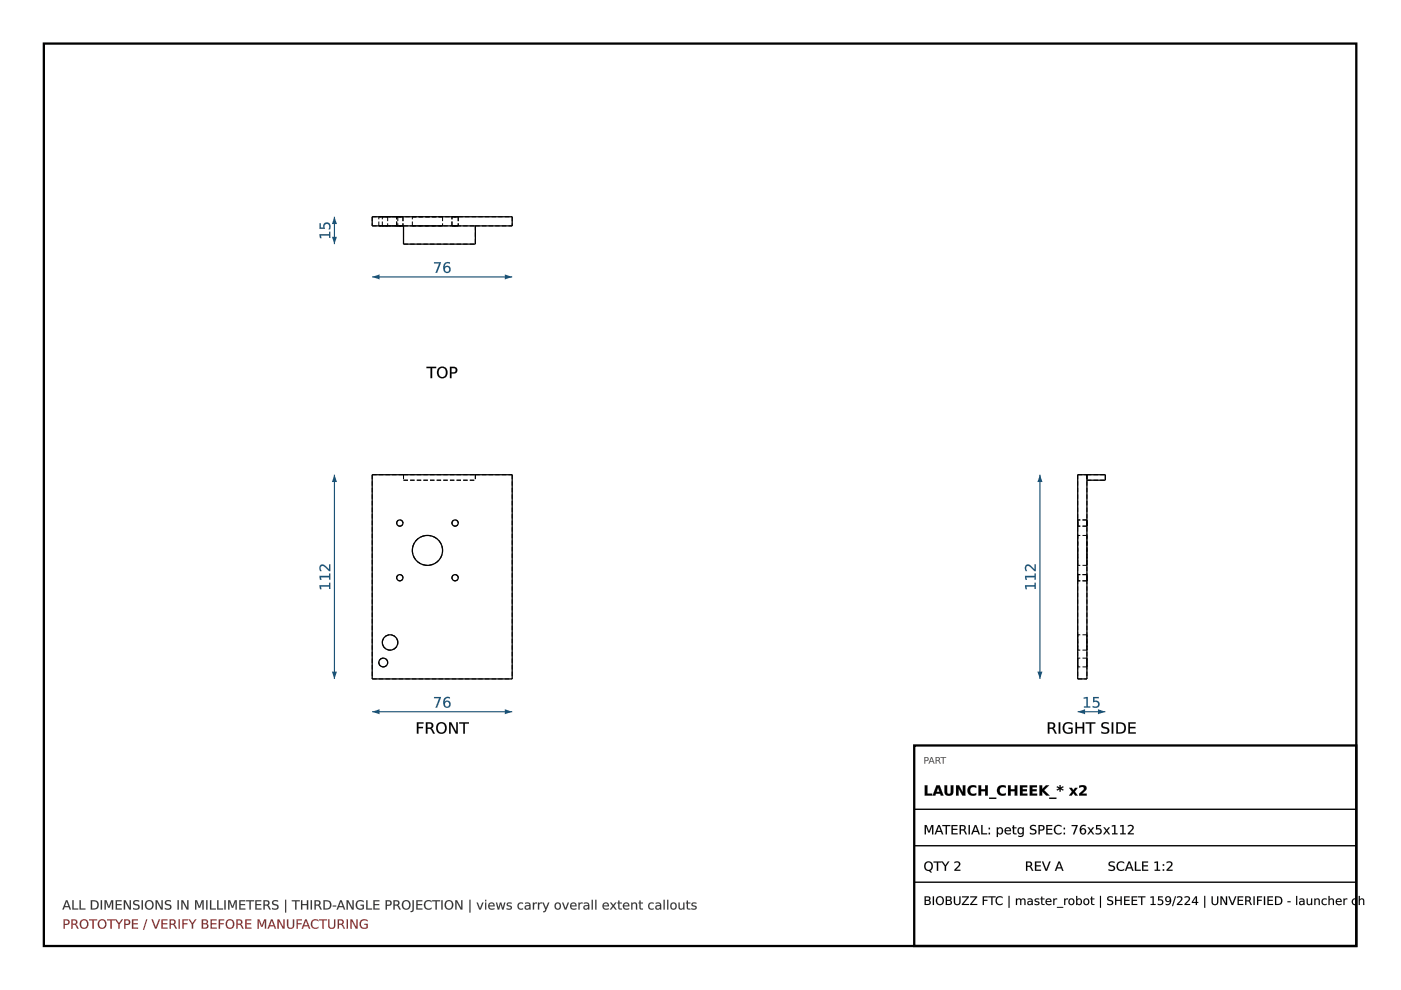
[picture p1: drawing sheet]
<svg xmlns="http://www.w3.org/2000/svg" width="297mm" height="210mm" viewBox="0 0 297 210" stroke-linecap="round" stroke-linejoin="round" font-family="sans-serif">
<path d="M9.3 9.2h278.3v191.4h-278.3z" fill="none" stroke="#000" stroke-width=".49"/>
<g fill="none" stroke="#000" stroke-width=".27">
<path d="M78.9 100.7h29.7v43.2h-29.7z"/>
<circle cx="84.8" cy="110.9" r=".66"/>
<circle cx="90.6" cy="116.7" r="3.2"/>
<circle cx="96.5" cy="110.9" r=".66"/>
<circle cx="82.7" cy="136.2" r="1.63"/>
<circle cx="84.8" cy="122.5" r=".66"/>
<circle cx="96.5" cy="122.5" r=".66"/>
<circle cx="81.3" cy="140.5" r=".93"/>
</g>
<g fill="none" stroke="#000" stroke-width=".21" stroke-dasharray=".9 .5" stroke-linecap="butt">
<path d="M78.9 100.7v43.2M78.9 100.7h6.7M85.6 100.7v1.1M85.6 101.8h15.2M85.6 100.7h15.2M100.8 100.7v1.1M100.8 100.7h7.8M108.6 100.7v43.2M78.9 143.9h29.7"/>
<circle cx="84.8" cy="110.9" r=".66"/>
<circle cx="90.6" cy="116.7" r="3.2"/>
<circle cx="96.5" cy="110.9" r=".66"/>
<circle cx="82.7" cy="136.2" r="1.63"/>
<circle cx="84.8" cy="122.5" r=".66"/>
<circle cx="96.5" cy="122.5" r=".66"/>
<circle cx="81.3" cy="140.5" r=".93"/>
</g>
<path d="M78.9 150.9h29.7" fill="none" stroke="#1a5276" stroke-width=".24"/>
<g fill="#1a5276">
<path d="M78.9 150.9l1.6-.5v1z"/>
<path d="M107 150.4l1.6 .5-1.6 .5z"/>
<path d="M92 147.8h1.5l-.8 2.2h-.4l.8-2h-1.1zM94.3 149.3a.51 .51 0 0 0 1 0 .51 .51 0 0 0-1 0zM94.2 148.1l.7-.4 .5 .1v.3a.72 .72 0 0 0-.8 0 .72 .72 0 0 0-.3 .7 .75 .75 0 0 1 1.1 .1 .75 .75 0 0 1-.3 1.2 .75 .75 0 0 1-1-.5l-.1-1z"/>
<path d="M92 147.8h1.5l-.8 2.3h-.4l.8-2.1-1.1 .1zM92 147.8v.2h1.1l-.8 2h.4l.8-2.2zM94.3 149.3a.5 .5 0 0 0 1 0 .5 .5 0 0 0-1 0zM94.2 149.3a.55 .55 0 0 1 1.1 0 .55 .55 0 0 1-1.1 0zM94.2 148a1.03 1.03 0 0 1 1.2-.2v.3a.7 .7 0 0 0-.8 0 .7 .7 0 0 0-.3 .7 .77 .77 0 0 1 1.1 .1 .77 .77 0 0 1-.3 1.2 .77 .77 0 0 1-1-.5l-.1-1zM94.2 148.1a1.27 1.27 0 0 0 .6 2 .74 .74 0 0 0 .7-1.1 .74 .74 0 0 0-1.2-.1 .73 .73 0 0 1 .3-.8 .73 .73 0 0 1 .8 0v-.3h-.5z"/>
</g>
<path d="M70.9 100.7v43.2" fill="none" stroke="#1a5276" stroke-width=".24"/>
<g fill="#1a5276">
<path d="M70.9 100.7l.5 1.5h-1z"/>
<path d="M70.4 142.4h1l-.5 1.5z"/>
<path d="M67.8 124.1h2v-.5h.2v1.3h-.2v-.5h-1.8l.1 .5h-.2zM67.8 122.1h2v-.5h.2v1.3h-.2v-.5h-1.8l.1 .5h-.2zM67.9 119.9a.97 .97 0 0 1 1.4 .4l.5 .4v-1h.2v1.4h-.2l-.5-.5a.99 .99 0 0 0-1.2-.5l-.1 .5 .2 .5h-.3l-.2-.7z"/>
<path d="M67.7 124.1h2.1v-.5h.2v1.3h-.2v-.5h-1.8l.2 .5h-.4zM67.8 124.1l.1 .8h.2l-.1-.5h1.8v.5h.2v-1.3h-.2v.5zM67.7 122.1h2.1v-.5h.2v1.3h-.2v-.5h-1.8l.2 .6h-.4zM67.8 122.1l.1 .8h.2l-.1-.5h1.8v.5h.2v-1.3h-.2v.5zM67.9 119.9a1.2 1.2 0 0 1 1.6 .6l.3 .2v-1.1h.2v1.5a.61 .61 0 0 1-.7-.5 .98 .98 0 0 0-1.2-.5l-.1 .3 .2 .7a.63 .63 0 0 1-.6-.4 .63 .63 0 0 1 .2-.7zM67.9 119.9l-.1 .8 .1 .4h.3a.57 .57 0 0 1-.2-.9 .57 .57 0 0 1 .9 0l.9 .9h.2v-1.4h-.2v1.1l-1.2-1.1h-.4z"/>
</g>
<g fill="#000">
<path d="M88.4 153.1h1.4v.3h-1.1v.7h1v.3h-1v1.1h-.3zM90.3 153.1h.7a.67 .67 0 0 1 .8 .5 .67 .67 0 0 1-.3 .8l.7 1.1h-.4l-.4-.8-.4-.2h-.4v1h-.3zM90.6 153.4v.9h.4a.43 .43 0 0 0 .5-.5 .43 .43 0 0 0-.5-.4zM93 153.6a.95 .95 0 0 0-.1 1.2 .95 .95 0 0 0 1.1 .4 .96 .96 0 0 0 .4-1.2 .96 .96 0 0 0-1.2-.5zM92.4 154.3a1.2 1.2 0 0 1 2.4 0 1.2 1.2 0 0 1-2.4 0zM95.2 153.1h.5l1 2.1v-2.1h.4v2.4h-.5l-1.1-2v2h-.3zM97.4 153.1h2v.3h-.8v2.1h-.4v-2.1h-.8z"/>
<path d="M88.4 153.1h1.4v.3h-1.1v.7h1v.3h-1v1.2h-.3zM88.4 153.1v2.4h.3v-1.1h1v-.3h-1v-.7h1.1v-.3zM90.3 153.1h.7a.69 .69 0 0 1 .9 .5 .69 .69 0 0 1-.4 .8l.3 .3 .4 .9h-.4l-.5-1-.7-.1v1.1h-.3zM90.3 153.1v2.4h.3v-1l.7 .1 .5 .9h.4l-.5-.8-.3-.3a.65 .65 0 0 0 .4-.8 .65 .65 0 0 0-.8-.4zM90.6 153.4v.9l.4-.1a.41 .41 0 0 0 .5-.4 .41 .41 0 0 0-.5-.4zM90.6 153.4a.72 .72 0 0 1 .9 .2v.2a.42 .42 0 0 1-.5 .5h-.4zM93 153.6a.93 .93 0 0 0-.1 1.2 .93 .93 0 0 0 1.1 .4 .95 .95 0 0 0 .3-1.2 .95 .95 0 0 0-1.1-.5zM93 153.6a.85 .85 0 0 1 1.1-.1 .85 .85 0 0 1 .3 1.1 .79 .79 0 0 1-1 .7 .79 .79 0 0 1-.6-1zM92.4 154.3a1.22 1.22 0 0 1 2.4 0 1.22 1.22 0 0 1-2.4 0zM92.4 154.3a1.2 1.2 0 0 0 2.4 0 1.2 1.2 0 0 0-2.4 0zM95.2 153.1h.5l1 2.1v-2.1h.4v2.5h-.5l-1.1-2.1 .1 2.1h-.4zM95.2 153.1v2.4h.3l.1-2 1 2h.5v-2.4h-.4v2.1l-1-2.1zM97.4 153.1h2v.3h-.8v2.2h-.4v-2.2h-.8zM97.4 153.1v.3h.8v2.1h.4l-.1-2.1h.9v-.3z"/>
</g>
<path d="M78.9 46h29.7v1.9h-29.7zM85.6 47.9v3.9h15.2v-3.9" fill="none" stroke="#000" stroke-width=".27"/>
<g fill="none" stroke="#000" stroke-width=".21" stroke-dasharray=".9 .5" stroke-linecap="butt">
<path d="M78.9 46v1.9M78.9 46h29.7M78.9 47.9h6.7M80.3 46h1.9M80.3 47.9h1.9M80.3 47.9v-1.9M81.1 46h3.2M81.1 47.9h3.2M81.1 47.9v-1.9M82.2 46h-1.9M82.2 47.9h-1.9M82.2 46v1.9"/>
<path d="M84.1 46h1.3M84.1 47.9h1.3M84.1 47.9v-1.9M84.3 46h-3.2M84.3 47.9h-3.2M84.3 46v1.9M85.4 46h-1.3M85.4 47.9h-1.3M85.4 46v1.9M85.6 47.9h15.2M85.6 47.9v3.9M85.6 51.8h15.2"/>
<path d="M87.4 46h6.4M87.4 47.9h6.4M87.4 47.9v-1.9M93.8 46h-6.4M93.8 47.9h-6.4M93.8 46v1.9M95.8 46h1.4M95.8 47.9h1.4M95.8 47.9v-1.9M97.2 46h-1.4M97.2 47.9h-1.4M97.2 46v1.9"/>
<path d="M100.8 47.9h7.8M100.8 47.9v3.9M108.6 46v1.9"/>
</g>
<path d="M78.9 58.7h29.7" fill="none" stroke="#1a5276" stroke-width=".24"/>
<g fill="#1a5276">
<path d="M78.9 58.7l1.6-.5v1z"/>
<path d="M107 58.2l1.6 .5-1.6 .5z"/>
<path d="M92 55.6h1.5l-.8 2.2h-.4l.8-2h-1.1zM94.3 57.1a.51 .51 0 0 0 1 0 .51 .51 0 0 0-1 0zM94.2 55.9l.7-.3h.5v.3a.72 .72 0 0 0-.8 0 .72 .72 0 0 0-.3 .7 .75 .75 0 0 1 1.1 .2 .75 .75 0 0 1-.3 1.1 .75 .75 0 0 1-1-.5l-.1-1z"/>
<path d="M92 55.6h1.5l-.8 2.3h-.4l.8-2.1-1.1 .1zM92 55.6v.2h1.1l-.8 2h.4l.8-2.2zM94.3 57.1a.5 .5 0 0 0 1 0 .5 .5 0 0 0-1 0zM94.2 57.1a.55 .55 0 0 1 1.1 0 .55 .55 0 0 1-1.1 0zM94.2 55.9a1.03 1.03 0 0 1 1.2-.3v.3a.7 .7 0 0 0-.8 0 .7 .7 0 0 0-.3 .7 .77 .77 0 0 1 1.1 .1 .77 .77 0 0 1-.3 1.2 .77 .77 0 0 1-1-.5l-.1-1zM94.2 55.9a1.27 1.27 0 0 0 .6 2 .74 .74 0 0 0 .7-1.1 .74 .74 0 0 0-1.2-.1 .73 .73 0 0 1 .3-.8 .73 .73 0 0 1 .8 0v-.3h-.5z"/>
</g>
<path d="M70.9 46v5.8" fill="none" stroke="#1a5276" stroke-width=".24"/>
<g fill="#1a5276">
<path d="M70.9 46l.5 1.5h-1z"/>
<path d="M70.4 50.2h1l-.5 1.6z"/>
<path d="M67.8 49.6h2v-.5h.2v1.3h-.2v-.5h-1.8l.1 .6h-.2zM67.8 47.3h.2v.9h.6a.81 .81 0 0 1 .8-1.1 .81 .81 0 0 1 .6 1.2v.3h-.3a.61 .61 0 0 0 0-.9 .61 .61 0 0 0-.9 0l.1 .8h-1.1z"/>
<path d="M67.7 49.6h2.1v-.5h.2v1.4h-.2v-.6h-1.8l.2 .6h-.4zM67.8 49.6l.1 .9h.2l-.1-.6h1.8v.5h.2v-1.3h-.2v.6zM67.7 47.3h.3v.9h.6a.83 .83 0 0 1 .8-1.1 .83 .83 0 0 1 .7 1.2l-.1 .3h-.3a.59 .59 0 0 0 0-.9 .59 .59 0 0 0-.8 0v.8h-1.2zM67.8 47.3v1.2h1.1a.61 .61 0 0 1-.1-.8 .61 .61 0 0 1 .9-.1 .61 .61 0 0 1 0 .9v.1h.3a.87 .87 0 0 0-.1-1.1 .87 .87 0 0 0-1.2-.1l-.1 .3v.6h-.6v-1z"/>
</g>
<g fill="#000">
<path d="M90.4 77.8h2.1v.2h-.9v2.2h-.3v-2.2h-.9zM93.2 78.3a.95 .95 0 0 0-.1 1.1 .95 .95 0 0 0 1.1 .4 .96 .96 0 0 0 .3-1.2 .96 .96 0 0 0-1.1-.5zM92.6 78.9a1.2 1.2 0 0 1 2.4 0 1.2 1.2 0 0 1-2.4 0zM95.7 78v.9h.4a.45 .45 0 0 0 .5-.4 .45 .45 0 0 0-.5-.5zM95.4 77.8h.7a.72 .72 0 0 1 .9 .7 .72 .72 0 0 1-.9 .7h-.4v1h-.3z"/>
<path d="M90.4 77.8h2.1v.3l-.9-.1v2.2h-.3v-2.2l-.9 .1zM90.4 77.8v.2h.9v2.2h.3v-2.2h.9v-.2zM93.2 78.3a.93 .93 0 0 0-.1 1.1 .93 .93 0 0 0 1.1 .4 .95 .95 0 0 0 .3-1.2 .95 .95 0 0 0-1.1-.5zM93.2 78.2a.85 .85 0 0 1 1.1 0 .85 .85 0 0 1 .2 1.1 .79 .79 0 0 1-.9 .7 .79 .79 0 0 1-.6-1zM92.5 78.9a1.25 1.25 0 0 1 2.5 0 1.25 1.25 0 0 1-2.5 0zM92.6 78.9a1.2 1.2 0 0 0 2.4 0 1.2 1.2 0 0 0-2.4 0zM95.7 78v.9h.4a.43 .43 0 0 0 .5-.4 .43 .43 0 0 0-.5-.4zM95.7 78h.4a.47 .47 0 0 1 .5 .5 .47 .47 0 0 1-.5 .5h-.4zM95.4 77.8h.7a.74 .74 0 0 1 .9 .7 .74 .74 0 0 1-.9 .7h-.4v1h-.3zM95.4 77.8v2.4h.3v-1a.85 .85 0 0 0 1.2-.9l-.3-.4z"/>
</g>
<path d="M230.4 100.7v43.2h-1.9v-43.2h5.9v1.1h-4" fill="none" stroke="#000" stroke-width=".27"/>
<g fill="none" stroke="#000" stroke-width=".21" stroke-dasharray=".9 .5" stroke-linecap="butt">
<path d="M228.5 100.7v43.2M228.5 100.7h1.9M228.5 110.9v.7M228.5 111.6v-1.4M228.5 110.2v.7M228.5 116.7v3.2M228.5 119.9v-6.4M228.5 113.5v3.2M230.4 100.7v43.2M230.4 100.7v1.1M230.4 110.9v.7M230.4 111.6v-1.4"/>
<path d="M230.4 110.2v.7M230.4 116.7v3.2M230.4 119.9v-6.4M230.4 113.5v3.2M230.4 100.7h4M230.4 101.8h4M230.4 111.6h-1.9M230.4 110.2h-1.9M230.4 119.9h-1.9M230.4 113.5h-1.9M234.4 100.7v1.1M228.5 122.5v.7"/>
<path d="M228.5 123.2v-1.4M228.5 121.8v.7M228.5 139.5v1M228.5 136.2v1.6M228.5 137.8v-3.2M228.5 134.6v1.6M230.4 122.5v.7M230.4 123.2v-1.4M230.4 121.8v.7M230.4 139.5v1M230.4 136.2v1.6M230.4 137.8v-3.2"/>
<path d="M230.4 134.6v1.6M230.4 123.2h-1.9M230.4 121.8h-1.9M230.4 139.5h-1.9M230.4 137.8h-1.9M230.4 134.6h-1.9M228.5 143.9h1.9M228.5 140.5v.9M228.5 141.4v-1.9M230.4 140.5v.9M230.4 141.4v-1.9M230.4 141.4h-1.9"/>
</g>
<path d="M228.5 150.9h5.9" fill="none" stroke="#1a5276" stroke-width=".24"/>
<g fill="#1a5276">
<path d="M228.5 150.9l1.6-.5v1z"/>
<path d="M232.8 150.4l1.6 .5-1.6 .5z"/>
<path d="M229.8 147.9l.8-.1v2h.5v.2h-1.3v-.2h.5v-1.7l-.5 .1zM231.8 147.8h1.2v.2h-1v.6a.81 .81 0 0 1 1.2 .8 .81 .81 0 0 1-1.2 .7l-.3-.1v-.3a.61 .61 0 0 0 .9 .1 .61 .61 0 0 0 0-.9h-.8z"/>
<path d="M229.8 147.9l.8-.1v2h.6v.3h-1.4v-.3h.5v-1.7l-.5 .1zM229.8 147.9v.3l.5-.2v1.8h-.5v.2h1.3v-.2h-.5v-2zM231.7 147.8h1.3v.3l-1-.1v.6a.82 .82 0 0 1 1.2 .8 .82 .82 0 0 1-1.2 .7l-.4-.1 .1-.3a.59 .59 0 0 0 .8 .1 .59 .59 0 0 0 .1-.9h-.9zM231.8 147.8v1.1a.62 .62 0 0 1 .8 0 .62 .62 0 0 1 .1 .8 .62 .62 0 0 1-.9 .1l-.1-.1v.3a.87 .87 0 0 0 1.1-.1 .87 .87 0 0 0 .1-1.1l-.4-.2h-.5v-.6h1v-.2z"/>
</g>
<path d="M220.5 100.7v43.2" fill="none" stroke="#1a5276" stroke-width=".24"/>
<g fill="#1a5276">
<path d="M220.5 100.7l.5 1.5h-1z"/>
<path d="M220 142.4h1l-.5 1.5z"/>
<path d="M217.3 124.1h2v-.5h.3v1.3h-.3v-.5h-1.7l.1 .5h-.3zM217.3 122.1h2v-.5h.3v1.3h-.3v-.5h-1.7l.1 .5h-.3zM217.5 119.9a.97 .97 0 0 1 1.4 .4l.4 .4v-1h.3v1.4h-.3l-.4-.5a.99 .99 0 0 0-1.2-.5l-.1 .5 .2 .5h-.4l-.1-.7z"/>
<path d="M217.3 124.1h2v-.5h.3v1.3h-.3v-.5h-1.7l.1 .5h-.3zM217.3 124.1l.1 .8h.3l-.1-.5h1.8l-.1 .5h.3v-1.3h-.3l.1 .5zM217.3 122.1h2v-.5h.3v1.3h-.3v-.5h-1.7l.1 .6h-.3zM217.3 122.1l.1 .8h.3l-.1-.5h1.8l-.1 .5h.3v-1.3h-.3l.1 .5zM217.5 119.9a1.2 1.2 0 0 1 1.6 .6l.2 .2v-1.1h.3v1.5a.61 .61 0 0 1-.7-.5 .98 .98 0 0 0-1.2-.5l-.1 .3 .2 .7a.63 .63 0 0 1-.6-.4 .63 .63 0 0 1 .2-.7zM217.5 119.9l-.2 .8 .1 .4h.4a.57 .57 0 0 1-.2-.9 .57 .57 0 0 1 .9 0l.8 .9h.3v-1.4h-.3l.1 1.1-1.2-1.1h-.4z"/>
</g>
<g fill="#000">
<path d="M222.2 153.1h.7a.67 .67 0 0 1 .8 .5 .67 .67 0 0 1-.4 .8l.7 1.1h-.3l-.4-.8-.5-.2h-.3v1h-.3zM222.5 153.4v.9h.4a.43 .43 0 0 0 .5-.5 .43 .43 0 0 0-.5-.4zM224.5 153.1h.3v2.4h-.3zM225.6 153.4a1.51 1.51 0 0 1 1.8-.1v.4a.99 .99 0 0 0-1.4-.1 .99 .99 0 0 0-.2 1.3 .99 .99 0 0 0 1.3 .3v-.6h-.5v-.3h.8v1a1.3 1.3 0 0 1-1.8-.1 1.3 1.3 0 0 1 0-1.8zM228 153.1h.3v1h1.2v-1h.4v2.4h-.4v-1.1h-1.2v1.1h-.3zM230.2 153.1h2v.3h-.8v2.1h-.4v-2.1h-.8zM233.7 153.3l1-.2 .3 .1v.3a.82 .82 0 0 0-1.2 .3l.1 .2a1.3 1.3 0 0 1 1.3 .9 1.1 1.1 0 0 1-1.7 .5v-.3a.74 .74 0 0 0 .8 .3 .74 .74 0 0 0 .5-.6l-.1-.2a1.34 1.34 0 0 1-1.2-.8zM235.7 153.1h.3v2.4h-.3zM237 153.4v1.9a1 1 0 0 0 1.4-1 1 1 0 0 0-1.4-.9zM236.7 153.1h.7a1.21 1.21 0 0 1 1.3 1.2 1.21 1.21 0 0 1-1.3 1.2h-.7zM239.2 153.1h1.6v.3h-1.2v.7h1.1v.3h-1.1v.9h1.2v.2h-1.6z"/>
<path d="M222.1 153.1h.8a.69 .69 0 0 1 .8 .5 .69 .69 0 0 1-.4 .8l.3 .3 .5 .9h-.4l-.6-1-.6-.1v1.1h-.4zM222.2 153.1v2.4h.3v-1l.7 .1 .5 .9h.3l-.4-.8-.3-.3a.65 .65 0 0 0 .4-.8 .65 .65 0 0 0-.8-.4zM222.5 153.4v.9l.4-.1a.41 .41 0 0 0 .5-.4 .41 .41 0 0 0-.5-.4zM222.5 153.4a.72 .72 0 0 1 .9 .2v.2a.42 .42 0 0 1-.5 .5h-.4zM224.5 153.1h.3v2.5h-.3zM224.5 153.1v2.4h.3v-2.4zM225.6 153.4a1.5 1.5 0 0 1 1.8-.1v.4a.98 .98 0 0 0-1.4-.1 .98 .98 0 0 0-.2 1.3 .98 .98 0 0 0 1.3 .3v-.6h-.6v-.3h.9v1a1.32 1.32 0 0 1-1.8-.1 1.32 1.32 0 0 1 0-1.8zM225.6 153.4a1.29 1.29 0 0 0 0 1.8 1.29 1.29 0 0 0 1.8 .1v-1h-.8v.3l.5-.1v.7a.99 .99 0 0 1-1.3-.3 .99 .99 0 0 1 .2-1.3 .99 .99 0 0 1 1.4 .1v-.4a1.57 1.57 0 0 0-1.8 .1zM228 153.1h.4v1h1.1v-1h.4v2.5h-.4v-1.2h-1.2l.1 1.2h-.4zM228 153.1v2.4h.3v-1.1h1.3l-.1 1.1h.4v-2.4h-.4l.1 1h-1.3v-1zM230.2 153.1h2v.3h-.8v2.2h-.4v-2.2h-.8zM230.2 153.1v.3h.9l-.1 2.1h.4v-2.1h.8v-.3zM233.7 153.3l.4-.2 .8 .1h.2v.4a.87 .87 0 0 0-1.3 .2l.1 .2 .6 .2a.76 .76 0 0 1 .7 .9 .76 .76 0 0 1-1.1 .5l-.6-.1v-.4a.72 .72 0 0 0 .8 .3 .72 .72 0 0 0 .5-.6l-.4-.3a.72 .72 0 0 1-.8-.4 .72 .72 0 0 1 .1-.8zM233.7 153.3a.64 .64 0 0 0-.1 .7 .64 .64 0 0 0 .6 .4 .5 .5 0 0 1 .7 .6 .5 .5 0 0 1-.8 .3l-.6-.2v.3a1.09 1.09 0 0 0 1.7-.5 .82 .82 0 0 0-.9-.7l-.3-.1a.44 .44 0 0 1-.1-.6 .44 .44 0 0 1 .6-.1l.6 .1-.1-.3h-.3zM235.7 153.1h.3v2.5h-.3zM235.7 153.1v2.4h.3v-2.4zM237 153.4v1.9a.98 .98 0 0 0 1.4-1 .98 .98 0 0 0-1.4-.9zM237 153.4a1.01 1.01 0 0 1 1.4 .9 1.01 1.01 0 0 1-1.4 1zM236.7 153.1a1.7 1.7 0 0 1 2 .7 1.21 1.21 0 0 1-.1 1.3 1.21 1.21 0 0 1-1.2 .5h-.7zM236.7 153.1v2.4h.7a1.19 1.19 0 0 0 1.3-1.2 1.19 1.19 0 0 0-1.3-1.1zM239.2 153.1h1.6v.3h-1.2v.7h1.1v.3h-1.1v.9h1.2v.3h-1.6zM239.2 153.1v2.4h1.6v-.2h-1.3v-.9h1.2v-.3h-1.2v-.7h1.3v-.3z"/>
</g>
<g fill="#333">
<path d="M14.1 191.1l-.3 1h.7zM14 190.9h.3l.8 1.9h-.3l-.2-.5h-.9l-.2 .5h-.3zM15.3 190.9h.3v1.7h1v.2h-1.3zM16.9 190.9h.2v1.7h1v.2h-1.2zM19.5 191.1v1.5a.82 .82 0 0 0 1.1-.7 .82 .82 0 0 0-1.1-.8zM19.3 190.9h.5a.99 .99 0 0 1 1.1 1 .99 .99 0 0 1-1.1 .9h-.5zM21.4 190.9h.2v1.9h-.2zM22.2 190.9h.4l.5 1.3 .5-1.3h.4v1.9h-.3v-1.7l-.5 1.4h-.3l-.5-1.4v1.7h-.2zM24.5 190.9h1.3v.2h-1v.6h.9v.2h-.9v.7h1v.2h-1.3zM26.3 190.9h.3l.9 1.6v-1.6h.3v1.9h-.4l-.9-1.6v1.6h-.2zM28.4 191l.8-.1h.3v.3a.51 .51 0 0 0-.6-.2 .51 .51 0 0 0-.3 .6 .96 .96 0 0 1 1 .9 1 1 0 0 1-1.4 .3v-.3a.64 .64 0 0 0 1.1-.3l-.1-.1a.97 .97 0 0 1-1-.9zM30 190.9h.3v1.9h-.3zM31.2 191.3a.78 .78 0 0 0-.1 .9 .78 .78 0 0 0 .9 .4 .76 .76 0 0 0 .3-1.1 .76 .76 0 0 0-1.1-.2zM30.7 191.8a.99 .99 0 0 1 1.9 0 .99 .99 0 0 1-1.9 0zM33 190.9h.4l.8 1.6v-1.6h.3v1.9h-.4l-.8-1.6v1.6h-.3zM35.1 191l.8-.1h.3v.3a.51 .51 0 0 0-.6-.2 .51 .51 0 0 0-.3 .6 .96 .96 0 0 1 1 .9 1 1 0 0 1-1.3 .3v-.3a.64 .64 0 0 0 1-.3v-.1a.97 .97 0 0 1-1-.9zM37.6 190.9h.3v1.9h-.3zM38.4 190.9h.4l.9 1.6v-1.6h.3v1.9h-.4l-.9-1.6v1.6h-.3zM41.4 190.9h.4l.5 1.3 .5-1.3h.4v1.9h-.3v-1.7l-.5 1.4h-.3l-.5-1.4v1.7h-.2zM43.7 190.9h.3v1.9h-.3zM44.5 190.9h.3v1.7h1v.2h-1.3zM46 190.9h.3v1.7h1v.2h-1.3zM47.6 190.9h.2v1.9h-.2zM48.4 190.9h.4l.5 1.3 .5-1.3h.4v1.9h-.3v-1.7l-.5 1.4h-.2l-.6-1.4v1.7h-.2zM50.7 190.9h1.3v.2h-1v.6h1v.2h-1v.7h1v.2h-1.3zM52.2 190.9h1.7v.2h-.7v1.7h-.3v-1.7h-.7zM54.1 190.9h1.3v.2h-1v.6h.9v.2h-.9v.7h1v.2h-1.3zM55.9 190.9h.6a.55 .55 0 0 1 .6 .3 .55 .55 0 0 1-.3 .7l.6 .9h-.3l-.3-.6-.4-.2h-.3v.8h-.2zM56.1 191.1v.7h.4a.35 .35 0 0 0 .4-.4 .35 .35 0 0 0-.4-.3zM57.9 191l.8-.1h.3v.3a.51 .51 0 0 0-.7-.2 .51 .51 0 0 0-.3 .6 .96 .96 0 0 1 1 .9 1 1 0 0 1-1.3 .3v-.3a.64 .64 0 0 0 1.1-.3l-.1-.1a.97 .97 0 0 1-1-.9zM60.4 190.8h.3v2.7h-.3zM61.9 190.9h1.7v.2h-.7v1.7h-.3v-1.7h-.7zM63.8 190.9h.3v.8h1v-.8h.2v1.9h-.2v-.9h-1v.9h-.3zM65.9 190.9h.2v1.9h-.2zM66.7 190.9h.6a.55 .55 0 0 1 .6 .3 .55 .55 0 0 1-.3 .7l.6 .9h-.3l-.3-.6-.4-.2h-.2v.8h-.3zM67 191.1v.7h.3a.35 .35 0 0 0 .4-.4 .35 .35 0 0 0-.4-.3zM68.9 191.1v1.5a.82 .82 0 0 0 1.1-.7 .82 .82 0 0 0-1.1-.8zM68.6 190.9h.5a.99 .99 0 0 1 1.2 1 .99 .99 0 0 1-1.2 .9h-.5zM70.6 192h.7v.2h-.7zM72.3 191.1l-.4 1h.7zM72.1 190.9h.3l.8 1.9h-.3l-.2-.5h-.9l-.2 .5h-.2zM73.5 190.9h.3l.9 1.6v-1.6h.3v1.9h-.4l-.9-1.6v1.6h-.2zM75.7 191.1l.4-.2 .5-.1 .5 .2v.3a.81 .81 0 0 0-1.1-.1 .81 .81 0 0 0-.2 1.1 .81 .81 0 0 0 1.1 .3v-.6h-.5v-.2h.8v.9a1.07 1.07 0 0 1-1.5-.1 1.07 1.07 0 0 1 0-1.5zM77.6 190.9h.3v1.7h1v.2h-1.3zM79.2 190.9h1.2v.2h-1v.6h1v.2h-1v.7h1.1v.2h-1.3zM82 191.1v.7h.4a.37 .37 0 0 0 .4-.3 .37 .37 0 0 0-.4-.4zM81.8 190.9h.6a.6 .6 0 0 1 .7 .6 .6 .6 0 0 1-.7 .6h-.4v.7h-.2zM83.4 190.9h.6a.55 .55 0 0 1 .7 .3 .55 .55 0 0 1-.3 .7l.6 .9h-.3l-.4-.6-.3-.2h-.3v.8h-.3zM83.7 191.1v.7h.3a.35 .35 0 0 0 .4-.4 .35 .35 0 0 0-.4-.3zM85.7 191.3a.78 .78 0 0 0-.2 .9 .78 .78 0 0 0 1 .4 .76 .76 0 0 0 .2-1.1 .76 .76 0 0 0-1-.2zM85.1 191.8a1 1 0 0 1 2 0 1 1 0 0 1-2 0zM87.5 190.9h.2v2l-.2 .4-.4 .1v-.2l.3-.3zM88.3 190.9h1.2v.2h-1v.6h1v.2h-1v.7h1.1v.2h-1.3zM90.1 191.1l.5-.2 .4-.1 .5 .2v.3a.78 .78 0 0 0-1.1 0 .78 .78 0 0 0 0 1.1 .78 .78 0 0 0 1.1 0v.3a1.04 1.04 0 0 1-1.4-.2 1.04 1.04 0 0 1 0-1.4zM91.6 190.9h1.7v.2h-.7v1.7h-.3v-1.7h-.7zM93.6 190.9h.2v1.9h-.2zM94.7 191.3a.78 .78 0 0 0-.1 .9 .78 .78 0 0 0 .9 .4 .76 .76 0 0 0 .3-1.1 .76 .76 0 0 0-1.1-.2zM94.2 191.8a1 1 0 0 1 2 0 1 1 0 0 1-2 0zM96.5 190.9h.4l.9 1.6v-1.6h.2v1.9h-.3l-.9-1.6v1.6h-.3zM99.5 190.8h.3v2.7h-.3zM101 191.4h.3l.5 1.2 .4-1.2h.3l-.6 1.4h-.3zM102.8 191.4h.3v1.4h-.3zM102.8 190.8h.3v.3h-.3zM103.7 191.5a.69 .69 0 0 1 .8-.1 .69 .69 0 0 1 .4 .8h-1.1a.67 .67 0 0 0 1 .3v.3a.84 .84 0 0 1-1.1-.1 .84 .84 0 0 1 0-1.2zM103.9 191.7l-.1 .3h.8l-.2-.4zM105.1 191.4h.3l.3 1.1 .3-1.1h.3l.3 1.1 .3-1.1h.2l-.3 1.4h-.3l-.4-1.2-.3 1.2h-.3zM107.6 191.4h.8l.1 .2a.41 .41 0 0 0-.5-.1 .41 .41 0 0 0-.3 .4 .61 .61 0 0 1 .6 .2 .61 .61 0 0 1 .1 .7h-.8h-.2v-.3a.53 .53 0 0 0 .9-.1l-.1-.1a.6 .6 0 0 1-.6-.2 .6 .6 0 0 1 0-.7zM109.9 191.5l.7-.2 .3 .1v.3a.58 .58 0 0 0-.8 0 .58 .58 0 0 0 0 .8 .58 .58 0 0 0 .8 .1v.2a.8 .8 0 0 1-1.1-.2 .8 .8 0 0 1 .1-1.1zM111.6 192.2l-.1 .1a.36 .36 0 0 0 .3 .4 .36 .36 0 0 0 .4-.3v-.3zM111.3 191.4a.73 .73 0 0 1 1.2 .6v.8h-.3v-.2a.53 .53 0 0 1-.6 .3 .53 .53 0 0 1-.4-.6 .53 .53 0 0 1 .7-.4h.3a.53 .53 0 0 0-.3-.4 .53 .53 0 0 0-.6 .2zM113 191.4h.2v.2l.2-.2 .5-.1v.3a.44 .44 0 0 0-.5 0 .44 .44 0 0 0-.2 .5v.7h-.2zM114.1 191.4h.2v.2l.2-.2 .4-.1v.3a.44 .44 0 0 0-.4 0 .44 .44 0 0 0-.2 .5v.7h-.2zM115 191.4h.3l.4 1.1 .5-1.1h.3l-.8 1.8-.2 .2h-.4v-.2h.4l.1-.4zM117.9 191.7a.5 .5 0 0 0 0 .7 .5 .5 0 0 0 .7 0 .51 .51 0 0 0 0-.6 .51 .51 0 0 0-.7-.1zM117.5 192.1a.75 .75 0 0 1 1.5 0 .75 .75 0 0 1-1.5 0zM119.2 191.4h.2l.5 1.2 .5-1.2h.2l-.5 1.4h-.4zM121.1 191.5a.69 .69 0 0 1 .8-.1 .69 .69 0 0 1 .3 .8h-1.1a.67 .67 0 0 0 1.1 .3v.3a.84 .84 0 0 1-1.1-.1 .84 .84 0 0 1 0-1.2zM121.3 191.7l-.2 .3h.9l-.2-.4zM122.6 191.4h.3v.2l.2-.2 .4-.1v.3a.44 .44 0 0 0-.4 0 .44 .44 0 0 0-.2 .5v.7h-.3zM124 192.2v.1a.36 .36 0 0 0 .2 .4 .36 .36 0 0 0 .5-.3v-.3zM123.8 191.4a.73 .73 0 0 1 1.1 .6v.8h-.2v-.2a.53 .53 0 0 1-.7 .3 .53 .53 0 0 1-.3-.6 .53 .53 0 0 1 .7-.4h.3a.53 .53 0 0 0-.4-.4 .53 .53 0 0 0-.5 .2zM125.4 190.8h.3v2h-.3zM126.2 190.8h.3v2h-.3zM127.9 191.5a.69 .69 0 0 1 .9-.1 .69 .69 0 0 1 .3 .8h-1.1a.67 .67 0 0 0 1.1 .3v.3a.84 .84 0 0 1-1.2-.1 .84 .84 0 0 1 0-1.2zM128.1 191.7l-.1 .3h.9l-.3-.4zM129.3 191.4h.3l.4 .5 .4-.5h.3l-.5 .7 .5 .7h-.2l-.5-.5-.4 .5h-.3l.6-.7zM131.1 190.9h.2v.5h.5v.2h-.5v.9l.5 .1v.2h-.5l-.2-.2v-1h-.2v-.2h.2zM132.3 191.5a.69 .69 0 0 1 .8-.1 .69 .69 0 0 1 .3 .8h-1.1a.67 .67 0 0 0 1.1 .3v.3a.84 .84 0 0 1-1.1-.1 .84 .84 0 0 1 0-1.2zM132.5 191.7l-.2 .3h.9l-.2-.4zM133.8 191.4h.3v.2a.54 .54 0 0 1 .6-.2 .54 .54 0 0 1 .4 .6v.8h-.3v-.8a.39 .39 0 0 0-.4-.5 .39 .39 0 0 0-.3 .5v.8h-.3zM135.6 190.9h.2v.5h.5v.2h-.5v.9l.5 .1v.2h-.5l-.2-.2v-1h-.2v-.2h.2zM137.6 191.5l.7-.2 .3 .1v.3a.58 .58 0 0 0-.8 0 .58 .58 0 0 0 0 .8 .58 .58 0 0 0 .8 .1v.2a.8 .8 0 0 1-1.1-.2 .8 .8 0 0 1 .1-1.1zM139.3 192.2l-.1 .1a.36 .36 0 0 0 .3 .4 .36 .36 0 0 0 .4-.3v-.3zM139 191.4a.73 .73 0 0 1 1.2 .6v.8h-.3v-.2a.53 .53 0 0 1-.6 .3 .53 .53 0 0 1-.4-.6 .53 .53 0 0 1 .7-.4h.3a.53 .53 0 0 0-.3-.4 .53 .53 0 0 0-.6 .2zM140.7 190.8h.2v2h-.2zM141.5 190.8h.2v2h-.2zM142.5 191.7a.5 .5 0 0 0-.1 .7 .5 .5 0 0 0 .8 0 .51 .51 0 0 0-.1-.6 .51 .51 0 0 0-.6-.1zM142 192.1a.75 .75 0 0 1 1.5 0 .75 .75 0 0 1-1.5 0zM143.9 191.4h.2v.9a.39 .39 0 0 0 .4 .4 .39 .39 0 0 0 .4-.5v-.8h.2v1.4h-.2v-.2a.54 .54 0 0 1-.7 .3 .54 .54 0 0 1-.3-.6zM145.6 190.9h.3v.5h.5v.2h-.5v.9l.5 .1v.2h-.5l-.3-.2v-1h-.2v-.2h.2zM146.7 191.4h.8l.1 .2a.41 .41 0 0 0-.4-.1 .41 .41 0 0 0-.3 .4 .61 .61 0 0 1 .6 .2 .61 .61 0 0 1 .1 .7h-.9h-.1v-.3a.53 .53 0 0 0 .9-.1l-.1-.1a.6 .6 0 0 1-.6-.2 .6 .6 0 0 1-.1-.7z"/>
<path d="M14.1 191.1l-.3 1h.7zM14.1 191.1l.4 1h-.7zM14 190.9h.3l.8 2h-.3l-.2-.6h-.9l-.2 .6h-.3zM14 190.9l-.8 1.9h.3l.2-.5h.9l.2 .5h.3l-.8-1.9zM15.3 190.9h.3v1.7h1v.3h-1.3zM15.3 190.9v1.9h1.3v-.2h-1v-1.7zM16.9 190.9h.2v1.7h1v.3h-1.2zM16.9 190.9v1.9h1.2v-.2h-1v-1.7zM19.5 191.1v1.5a.81 .81 0 0 0 1.1-.7 .81 .81 0 0 0-1.1-.8zM19.5 191.1a.83 .83 0 0 1 1.2 .8 .83 .83 0 0 1-1.2 .7zM19.2 190.9h.6a1.01 1.01 0 0 1 1.1 1 1.01 1.01 0 0 1-1.1 1h-.6zM19.3 190.9v1.9h.5a.98 .98 0 0 0 1.1-.9 .98 .98 0 0 0-1.1-1zM21.3 190.9h.3v2h-.3zM21.4 190.9v1.9h.2v-1.9zM22.2 190.9h.4l.5 1.3 .5-1.3h.4v2h-.3v-1.8l-.5 1.4h-.3l-.5-1.4v1.8h-.2zM22.2 190.9v1.9h.2v-1.7l.5 1.4h.3l.5-1.4v1.7h.3v-1.9h-.4l-.5 1.4-.5-1.4zM24.5 190.9h1.3v.2h-1v.6h1v.2h-1v.7h1v.3h-1.3zM24.5 190.9v1.9h1.3v-.2h-1v-.7h.9v-.2h-.9v-.6h1v-.2zM26.2 190.9h.4l.9 1.6v-1.6h.3v2h-.4l-.9-1.7v1.7h-.3zM26.3 190.9v1.9h.2v-1.6l.9 1.6h.4v-1.9h-.3v1.6l-.9-1.6zM28.4 191l.3-.2a.51 .51 0 0 1 .8 .4 .5 .5 0 0 0-.6-.2 .5 .5 0 0 0-.3 .6l.4 .1a.62 .62 0 0 1 .6 .8 .62 .62 0 0 1-.9 .4l-.5-.1v-.3a.63 .63 0 0 0 1.1-.3l-.4-.2a.59 .59 0 0 1-.6-.3 .59 .59 0 0 1 .1-.7zM28.4 191a.53 .53 0 0 0-.1 .6 .53 .53 0 0 0 .5 .3 .42 .42 0 0 1 .5 .5 .42 .42 0 0 1-.6 .3l-.5-.2v.2a.83 .83 0 0 0 .9 .1 .83 .83 0 0 0 .5-.7l-.3-.3-.7-.2a.52 .52 0 0 1 .3-.6 .52 .52 0 0 1 .6 .2v-.3h-.3zM30 190.9h.3v2h-.3zM30 190.9v1.9h.3v-1.9zM31.2 191.3a.77 .77 0 0 0-.1 .9 .77 .77 0 0 0 .9 .4 .75 .75 0 0 0 .2-1.1 .75 .75 0 0 0-1-.2zM31.2 191.3a.78 .78 0 0 1 1.1 .4 .78 .78 0 0 1-.7 1 .85 .85 0 0 1-.4-1.4zM30.6 191.8a1.05 1.05 0 0 1 2.1 0 1.05 1.05 0 0 1-2.1 0zM30.7 191.8a.98 .98 0 0 0 1.9 0 .98 .98 0 0 0-1.9 0zM33 190.9h.4l.8 1.6v-1.6h.3v2h-.4l-.8-1.7v1.7h-.3zM33 190.9v1.9h.3v-1.6l.8 1.6h.4v-1.9h-.3v1.6l-.8-1.6zM35.1 191l.3-.2a.51 .51 0 0 1 .8 .4 .5 .5 0 0 0-.6-.2 .5 .5 0 0 0-.3 .6l.5 .1a.62 .62 0 0 1 .5 .8 .62 .62 0 0 1-.9 .4l-.5-.1v-.3a.63 .63 0 0 0 1.1-.3l-.3-.2a.59 .59 0 0 1-.7-.3 .59 .59 0 0 1 .1-.7zM35.1 191a.53 .53 0 0 0-.1 .6 .53 .53 0 0 0 .5 .3 .42 .42 0 0 1 .6 .5 .42 .42 0 0 1-.7 .3l-.4-.2v.2a.83 .83 0 0 0 .8 .1 .83 .83 0 0 0 .5-.7l-.2-.3-.8-.2a.52 .52 0 0 1 .3-.6 .52 .52 0 0 1 .6 .2v-.3h-.3zM37.6 190.9h.3v2h-.3zM37.6 190.9v1.9h.3v-1.9zM38.4 190.9h.4l.9 1.6v-1.6h.3v2h-.4l-.9-1.7v1.7h-.3zM38.4 190.9v1.9h.3v-1.6l.9 1.6h.4v-1.9h-.3v1.6l-.9-1.6zM41.3 190.9h.5l.5 1.3 .5-1.3h.4v2h-.3v-1.8l-.5 1.4h-.3l-.5-1.4v1.8h-.3zM41.4 190.9v1.9h.2v-1.7l.5 1.4h.3l.5-1.4v1.7h.3v-1.9h-.4l-.5 1.4-.5-1.4zM43.7 190.9h.3v2h-.3zM43.7 190.9v1.9h.3v-1.9zM44.5 190.9h.3v1.7h1v.3h-1.3zM44.5 190.9v1.9h1.3v-.2h-1v-1.7zM46 190.9h.3v1.7h1v.3h-1.3zM46 190.9v1.9h1.3v-.2h-1v-1.7zM47.6 190.9h.3v2h-.3zM47.6 190.9v1.9h.2v-1.9zM48.4 190.9h.4l.5 1.3 .5-1.3h.4v2h-.3v-1.8l-.5 1.4h-.3l-.5-1.4 .1 1.8h-.3zM48.4 190.9v1.9h.2v-1.7l.6 1.4h.2l.5-1.4v1.7h.3v-1.9h-.4l-.5 1.4-.5-1.4zM50.7 190.9h1.3v.2h-1v.6h1v.2h-1v.7h1v.3h-1.3zM50.7 190.9v1.9h1.3v-.2h-1v-.7h1v-.2h-1v-.6h1v-.2zM52.2 190.9h1.7v.2h-.7v1.8h-.3v-1.8h-.7zM52.2 190.9v.2h.7v1.7h.3l-.1-1.7h.8v-.2zM54.1 190.9h1.3v.2h-1v.6h1v.2h-1v.7h1v.3h-1.3zM54.1 190.9v1.9h1.3v-.2h-1v-.7h.9v-.2h-.9v-.6h1v-.2zM55.8 190.9h.7a.57 .57 0 0 1 .6 .3 .57 .57 0 0 1-.3 .7l.6 1h-.3l-.4-.8-.6-.1v.9h-.3zM55.9 190.9v1.9h.2v-.8l.6 .1 .4 .7h.3l-.6-.9a.54 .54 0 0 0 .3-.6 .54 .54 0 0 0-.6-.4zM56.1 191.1v.7h.4a.34 .34 0 0 0 .3-.4 .34 .34 0 0 0-.3-.3zM56.1 191.1h.4a.37 .37 0 0 1 .4 .3 .37 .37 0 0 1-.4 .4h-.4zM57.8 191l.4-.2a.51 .51 0 0 1 .8 .4h-.1a.5 .5 0 0 0-.6-.2 .5 .5 0 0 0-.3 .6l.5 .1a.62 .62 0 0 1 .6 .8 .62 .62 0 0 1-.9 .4l-.5-.1v-.3a.63 .63 0 0 0 1.1-.3l-.4-.2a.59 .59 0 0 1-.7-.3 .59 .59 0 0 1 .1-.7zM57.9 191a.53 .53 0 0 0-.2 .6 .53 .53 0 0 0 .5 .3 .42 .42 0 0 1 .6 .5 .42 .42 0 0 1-.6 .3l-.5-.2v.2a.83 .83 0 0 0 .9 .1 .83 .83 0 0 0 .4-.7l-.2-.3-.8-.2a.52 .52 0 0 1 .3-.6 .52 .52 0 0 1 .7 .2v-.3h-.3zM60.4 190.8h.3v2.7h-.3zM60.4 190.8v2.7h.3v-2.7zM61.9 190.9h1.7v.2h-.7v1.8h-.3v-1.8h-.7zM61.9 190.9v.2h.7v1.7h.3l-.1-1.7h.8v-.2zM63.8 190.9h.3v.8h1v-.8h.3v2h-.3v-1h-1v1h-.3zM63.8 190.9v1.9h.3v-.9h1v.9h.2v-1.9h-.2v.8h-1v-.8zM65.9 190.9h.3v2h-.3zM65.9 190.9v1.9h.2v-1.9zM66.7 190.9h.6a.57 .57 0 0 1 .7 .3 .57 .57 0 0 1-.4 .7l.7 1h-.4l-.4-.8-.5-.1v.9h-.3zM66.7 190.9v1.9h.3l-.1-.8 .6 .1 .4 .7h.3l-.6-.9a.54 .54 0 0 0 .3-.6 .54 .54 0 0 0-.6-.4zM67 191.1v.7h.3a.34 .34 0 0 0 .4-.4 .34 .34 0 0 0-.4-.3zM66.9 191.1h.4a.37 .37 0 0 1 .4 .3 .37 .37 0 0 1-.4 .4h-.4zM68.9 191.1v1.5a.81 .81 0 0 0 1.1-.7 .81 .81 0 0 0-1.1-.8zM68.8 191.1a.83 .83 0 0 1 1.2 .8 .83 .83 0 0 1-1.2 .7zM68.6 190.9h.5a1.01 1.01 0 0 1 1.2 1 1.01 1.01 0 0 1-1.2 1h-.5zM68.6 190.9v1.9h.5a.98 .98 0 0 0 1.1-.9 .98 .98 0 0 0-1.1-1zM70.5 192h.8v.2h-.8zM70.6 192v.2h.7v-.2zM72.3 191.1l-.4 1h.7zM72.3 191.1l.4 1h-.8zM72.1 190.9h.3l.8 2h-.3l-.2-.6h-.9l-.1 .6h-.4zM72.1 190.9l-.7 1.9h.2l.2-.5h.9l.2 .5h.3l-.8-1.9zM73.5 190.9h.4l.8 1.6v-1.6h.3v2h-.4l-.9-1.7 .1 1.7h-.3zM73.5 190.9v1.9h.2l.1-1.6 .8 1.6h.4v-1.9h-.3v1.6l-.9-1.6zM75.7 191.1a1.24 1.24 0 0 1 1.4-.1v.3a.8 .8 0 0 0-1.1-.1 .8 .8 0 0 0-.2 1.1 .8 .8 0 0 0 1.1 .3v-.6h-.5v-.2h.8v.9a1.09 1.09 0 0 1-1.5-.1 1.09 1.09 0 0 1 0-1.5zM75.7 191.1a1.06 1.06 0 0 0 0 1.5 1.06 1.06 0 0 0 1.4 .1l.1-.9h-.8v.2h.5v.6a.82 .82 0 0 1-1.1-.3 .82 .82 0 0 1 .2-1.1 .82 .82 0 0 1 1.1 .1v-.3a1.29 1.29 0 0 0-1.4 .1zM77.6 190.9h.3v1.7h1v.3h-1.3zM77.6 190.9v1.9h1.3v-.2h-1v-1.7zM79.2 190.9h1.2v.2h-1v.6h1v.2h-1v.7h1.1v.3h-1.3zM79.2 190.9v1.9h1.3v-.2h-1.1v-.7h1v-.2h-1v-.6h1v-.2zM82 191.1v.7h.4a.36 .36 0 0 0 .4-.3 .36 .36 0 0 0-.4-.4zM82 191.1h.4a.38 .38 0 0 1 .4 .4 .38 .38 0 0 1-.4 .3h-.4zM81.8 190.9h.6a.61 .61 0 0 1 .7 .6 .61 .61 0 0 1-.7 .6h-.4v.8h-.2zM81.8 190.9v1.9h.2v-.8a.67 .67 0 0 0 .9-.1 .67 .67 0 0 0 0-.9zM83.4 190.9h.6a.57 .57 0 0 1 .7 .3 .57 .57 0 0 1-.3 .7l.6 1h-.3l-.5-.8-.5-.1v.9h-.3zM83.4 190.9v1.9h.3v-.8l.5 .1 .5 .7h.3l-.7-.9a.54 .54 0 0 0 .4-.6 .54 .54 0 0 0-.7-.4zM83.7 191.1v.7h.3a.34 .34 0 0 0 .4-.4 .34 .34 0 0 0-.4-.3zM83.7 191.1h.3a.37 .37 0 0 1 .4 .3 .37 .37 0 0 1-.4 .4h-.3zM85.7 191.3a.77 .77 0 0 0-.2 .9 .77 .77 0 0 0 1 .4 .75 .75 0 0 0 .2-1.1 .75 .75 0 0 0-1-.2zM85.6 191.3a.78 .78 0 0 1 1.2 .4 .78 .78 0 0 1-.7 1 .85 .85 0 0 1-.5-1.4zM85.1 191.8a1.01 1.01 0 0 1 2 0 1.01 1.01 0 0 1-2 0zM85.1 191.8a1 1 0 0 0 2 0 1 1 0 0 0-2 0zM87.4 190.9h.3v1.8a.56 .56 0 0 1-.7 .7v-.3l.4-.2zM87.5 190.9v2l-.2 .3h-.2v.2l.4-.1 .2-.4v-2zM88.3 190.9h1.2v.2h-1v.6h1v.2h-1v.7h1.1v.3h-1.3zM88.3 190.9v1.9h1.3v-.2h-1.1v-.7h1v-.2h-1v-.6h1v-.2zM90.1 191.1a1.11 1.11 0 0 1 1.4-.1v.3a.76 .76 0 0 0-1.1 0 .76 .76 0 0 0 0 1.1 .76 .76 0 0 0 1.1 0 .59 .59 0 0 1-.9 .5 1.1 1.1 0 0 1-.5-1.8zM90.2 191.1a1.03 1.03 0 0 0-.1 1.4 1.03 1.03 0 0 0 1.4 .2v-.3a.78 .78 0 0 1-1.1 0 .78 .78 0 0 1 0-1.1 .78 .78 0 0 1 1.1 0v-.3a1.14 1.14 0 0 0-1.3 .1zM91.6 190.9h1.7v.2h-.7v1.8h-.3v-1.8h-.7zM91.6 190.9v.2h.7v1.7h.3v-1.7h.7v-.2zM93.6 190.9h.3v2h-.3zM93.6 190.9v1.9h.2v-1.9zM94.7 191.3a.77 .77 0 0 0-.1 .9 .77 .77 0 0 0 .9 .4 .75 .75 0 0 0 .3-1.1 .75 .75 0 0 0-1.1-.2zM94.7 191.3a.78 .78 0 0 1 1.2 .4 .78 .78 0 0 1-.7 1 .85 .85 0 0 1-.5-1.4zM94.2 191.8a1.01 1.01 0 0 1 2 0 1.01 1.01 0 0 1-2 0zM94.2 191.8a1 1 0 0 0 2 0 1 1 0 0 0-2 0zM96.5 190.9h.4l.9 1.6v-1.6h.3v2h-.4l-.9-1.7v1.7h-.3zM96.5 190.9v1.9h.3v-1.6l.9 1.6h.3v-1.9h-.2v1.6l-.9-1.6zM99.5 190.8h.3v2.7h-.3zM99.5 190.8v2.7h.3v-2.7zM101 191.4h.3l.5 1.2 .4-1.2h.3l-.5 1.5h-.4zM101 191.4l.6 1.4h.3l.6-1.4h-.3l-.4 1.2-.5-1.2zM102.8 191.4h.3v1.5h-.3zM102.8 191.4v1.4h.3v-1.4zM102.8 190.8h.3v.3h-.3zM102.8 190.8v.3h.3v-.3zM103.7 191.5a.7 .7 0 0 1 .8-.1 .7 .7 0 0 1 .4 .8h-1.1a.67 .67 0 0 0 1 .3 .5 .5 0 0 1-.8 .4 .82 .82 0 0 1-.3-1.4zM103.7 191.6a.82 .82 0 0 0 0 1.1 .82 .82 0 0 0 1.1 .1v-.3a.66 .66 0 0 1-1.1-.3h1.2a.68 .68 0 0 0-.4-.8 .68 .68 0 0 0-.8 .2zM103.9 191.7l-.1 .3h.8l-.2-.4zM103.9 191.6a.43 .43 0 0 1 .5-.1 .43 .43 0 0 1 .2 .5h-.9zM105.1 191.4h.3l.3 1.1 .3-1.1h.3l.3 1.1 .3-1.1h.3l-.4 1.5h-.3l-.4-1.3-.3 1.3h-.3zM105.1 191.4l.4 1.4h.3l.3-1.2 .4 1.2h.3l.3-1.4h-.2l-.3 1.2-.3-1.2h-.3l-.3 1.2-.3-1.2zM107.6 191.4l.2-.1a.41 .41 0 0 1 .5 0 .41 .41 0 0 1 .2 .4 .4 .4 0 0 0-.5-.2 .4 .4 0 0 0-.3 .4l.4 .1a.49 .49 0 0 1 .4 .6 .49 .49 0 0 1-.7 .3l-.4-.1v-.3a.52 .52 0 0 0 .9-.1l-.8-.4-.1-.2zM107.6 191.5a.43 .43 0 0 0-.1 .5 .43 .43 0 0 0 .4 .2l.3 .1a.34 .34 0 0 1-.1 .4 .34 .34 0 0 1-.4 0l-.3-.2v.3a.69 .69 0 0 0 1.1-.5l-.8-.5a.5 .5 0 0 1 .8-.2v-.2zM109.9 191.5l.3-.2a.4 .4 0 0 1 .5 0 .4 .4 0 0 1 .2 .4 .56 .56 0 0 0-.8 0 .56 .56 0 0 0 0 .8 .56 .56 0 0 0 .8 0v.1a.58 .58 0 0 1-.6 .4 .58 .58 0 0 1-.5-.5l-.1-.6zM109.9 191.5a.79 .79 0 0 0 0 1.1 .79 .79 0 0 0 1 .2v-.2a.58 .58 0 0 1-.8-.1 .58 .58 0 0 1 0-.8 .58 .58 0 0 1 .8 0v-.3l-.3-.1zM111.6 192.2l-.1 .1a.35 .35 0 0 0 .3 .4 .35 .35 0 0 0 .4-.3v-.3zM111.6 192.2l.6-.1a.4 .4 0 0 1-.2 .6 .4 .4 0 0 1-.5-.4zM111.3 191.4a.74 .74 0 0 1 1.2 .6v.9h-.3v-.3a.53 .53 0 0 1-.6 .3 .53 .53 0 0 1-.4-.7 .53 .53 0 0 1 .7-.3h.3a.53 .53 0 0 0-.9-.2zM111.3 191.4v.3a.56 .56 0 0 1 1 .2 .63 .63 0 0 0-.8 .1 .63 .63 0 0 0-.1 .7l.5 .2 .4-.3-.1 .2h.3v-.8a.71 .71 0 0 0-1.2-.6zM113 191.4h.2v.2l.2-.2 .5-.1-.1 .3a.43 .43 0 0 0-.4 0 .43 .43 0 0 0-.2 .5v.8h-.2zM113 191.4v1.4h.2v-.7a.43 .43 0 0 1 .2-.5 .43 .43 0 0 1 .5 0v-.3l-.5 .1-.2 .2v-.2zM114 191.4h.3v.2l.2-.2 .4-.1v.3a.43 .43 0 0 0-.4 0 .43 .43 0 0 0-.2 .5v.8h-.3zM114.1 191.4v1.4h.2v-.7a.43 .43 0 0 1 .2-.5 .43 .43 0 0 1 .4 0v-.3l-.4 .1-.2 .2v-.2zM115 191.4h.3l.4 1.1 .5-1.1h.3l-.7 1.6a.51 .51 0 0 1-.7 .4v-.2l.3-.1 .2-.3zM115 191.4l.6 1.4-.1 .4h-.4v.2h.4l.2-.2 .8-1.8h-.3l-.5 1.2-.4-1.2zM118 191.7a.51 .51 0 0 0-.2 .7 .51 .51 0 0 0 .8 .1 .51 .51 0 0 0 .1-.7 .51 .51 0 0 0-.7-.1zM117.9 191.7a.5 .5 0 0 1 .8 .4 .5 .5 0 0 1-.8 .4l-.1-.4zM117.5 192.1a.76 .76 0 0 1 1.5 0 .76 .76 0 0 1-1.5 0zM117.5 192.1a.75 .75 0 0 0 1.5 0 .75 .75 0 0 0-1.5 0zM119.2 191.4h.2l.5 1.2 .5-1.2h.2l-.5 1.5h-.4zM119.2 191.4l.5 1.4h.4l.5-1.4h-.2l-.5 1.2-.5-1.2zM121 191.5a.7 .7 0 0 1 .9-.1 .7 .7 0 0 1 .3 .8h-1.1a.67 .67 0 0 0 1.1 .3 .5 .5 0 0 1-.8 .4 .82 .82 0 0 1-.4-1.4zM121.1 191.6a.82 .82 0 0 0 0 1.1 .82 .82 0 0 0 1.1 .1v-.3a.66 .66 0 0 1-1.1-.3h1.1a.68 .68 0 0 0-.3-.8 .68 .68 0 0 0-.8 .2zM121.3 191.7l-.2 .3h.9l-.2-.4zM121.3 191.6a.43 .43 0 0 1 .5-.1 .43 .43 0 0 1 .2 .5h-.9zM122.6 191.4h.3v.2l.2-.2 .4-.1v.3a.43 .43 0 0 0-.4 0 .43 .43 0 0 0-.2 .5v.8h-.3zM122.6 191.4v1.4h.3v-.7a.43 .43 0 0 1 .1-.5 .43 .43 0 0 1 .5 0v-.3l-.4 .1-.2 .2v-.2zM124 192.2v.1a.35 .35 0 0 0 .3 .4 .35 .35 0 0 0 .4-.3v-.3zM124 192.2l.7-.1a.4 .4 0 0 1-.3 .6 .4 .4 0 0 1-.5-.4zM123.8 191.4a.74 .74 0 0 1 1.2 .6v.9h-.3v-.3a.53 .53 0 0 1-.7 .3 .53 .53 0 0 1-.3-.7 .53 .53 0 0 1 .7-.3h.3a.53 .53 0 0 0-.9-.2zM123.8 191.4v.3a.56 .56 0 0 1 .9 .2 .63 .63 0 0 0-.7 .1 .63 .63 0 0 0-.2 .7l.5 .2 .4-.3v.2h.2v-.8a.71 .71 0 0 0-1.1-.6zM125.4 190.8h.3v2.1h-.3zM125.4 190.8v2h.3v-2zM126.2 190.8h.3v2.1h-.3zM126.2 190.8v2h.3v-2zM127.9 191.5a.7 .7 0 0 1 .9-.1 .7 .7 0 0 1 .3 .8h-1.1a.67 .67 0 0 0 1.1 .3 .5 .5 0 0 1-.8 .4 .82 .82 0 0 1-.4-1.4zM127.9 191.6a.82 .82 0 0 0 0 1.1 .82 .82 0 0 0 1.2 .1v-.3a.66 .66 0 0 1-1.1-.3h1.1a.68 .68 0 0 0-.3-.8 .68 .68 0 0 0-.9 .2zM128.1 191.7l-.1 .3h.9l-.3-.4zM128.1 191.6a.43 .43 0 0 1 .5-.1 .43 .43 0 0 1 .3 .5h-.9zM129.3 191.4h.3l.4 .5 .4-.5h.3l-.5 .7 .6 .8h-.4l-.4-.6-.4 .6h-.3l.6-.8zM129.3 191.4l.6 .7-.6 .7h.3l.4-.6 .5 .6h.2l-.5-.7 .5-.7h-.3l-.4 .5-.4-.5zM131.1 190.9h.2v.5h.5v.2h-.5l.1 .9 .4 .1v.3l-.5-.1-.2-.2v-1h-.2v-.2h.2zM131.1 190.9v.5h-.2v.2l.2-.1v1.1l.2 .2h.5v-.2h-.4l-.1-.2v-.9l.5 .1v-.2h-.5v-.5zM132.2 191.5a.7 .7 0 0 1 .9-.1 .7 .7 0 0 1 .3 .8h-1.1a.67 .67 0 0 0 1.1 .3 .5 .5 0 0 1-.8 .4 .82 .82 0 0 1-.4-1.4zM132.3 191.6a.82 .82 0 0 0 0 1.1 .82 .82 0 0 0 1.1 .1v-.3a.66 .66 0 0 1-1.1-.3h1.1a.68 .68 0 0 0-.3-.8 .68 .68 0 0 0-.8 .2zM132.5 191.7l-.2 .3h.9l-.3-.4zM132.4 191.6a.43 .43 0 0 1 .5-.1 .43 .43 0 0 1 .3 .5h-.9zM133.8 191.4h.3v.2a.55 .55 0 0 1 .6-.3 .55 .55 0 0 1 .4 .7v.9h-.3v-.9a.37 .37 0 0 0-.4-.4 .37 .37 0 0 0-.3 .4v.9h-.3zM133.8 191.4v1.4h.3v-.8a.4 .4 0 0 1 .3-.5 .4 .4 0 0 1 .5 .5l-.1 .8h.3v-.8a.53 .53 0 0 0-.4-.6 .53 .53 0 0 0-.6 .2v-.2zM135.6 190.9h.2v.5h.5v.2h-.5v.9l.5 .1v.3l-.5-.1-.2-.2v-1h-.2v-.2h.2zM135.6 190.9v.5h-.2v.2l.2-.1v1.1l.2 .2h.5v-.2h-.4l-.1-.2v-.9l.5 .1v-.2h-.5v-.5zM137.6 191.5l.3-.2a.4 .4 0 0 1 .5 0 .4 .4 0 0 1 .2 .4 .56 .56 0 0 0-.8 0 .56 .56 0 0 0 0 .8 .56 .56 0 0 0 .8 0v.1a.58 .58 0 0 1-.6 .4 .58 .58 0 0 1-.5-.5l-.1-.6zM137.6 191.5a.79 .79 0 0 0 0 1.1 .79 .79 0 0 0 1 .2v-.2a.58 .58 0 0 1-.8-.1 .58 .58 0 0 1 0-.8 .58 .58 0 0 1 .8 0v-.3l-.3-.1zM139.3 192.2l-.1 .1a.35 .35 0 0 0 .3 .4 .35 .35 0 0 0 .4-.3v-.3zM139.3 192.2l.6-.1a.4 .4 0 0 1-.2 .6 .4 .4 0 0 1-.5-.4zM139 191.4a.74 .74 0 0 1 1.2 .6v.9h-.3v-.3a.53 .53 0 0 1-.6 .3 .53 .53 0 0 1-.4-.7 .53 .53 0 0 1 .7-.3h.3a.53 .53 0 0 0-.9-.2zM139 191.4v.3a.56 .56 0 0 1 1 .2 .63 .63 0 0 0-.8 .1 .63 .63 0 0 0-.1 .7l.5 .2 .4-.3-.1 .2h.3v-.8a.71 .71 0 0 0-1.2-.6zM140.7 190.8h.3v2.1h-.3zM140.7 190.8v2h.2v-2zM141.4 190.8h.3v2.1h-.3zM141.5 190.8v2h.2v-2zM142.5 191.7a.51 .51 0 0 0-.1 .7 .51 .51 0 0 0 .7 .1 .51 .51 0 0 0 .1-.7 .51 .51 0 0 0-.7-.1zM142.5 191.7a.5 .5 0 0 1 .7 .4 .5 .5 0 0 1-.7 .4l-.2-.4zM142 192.1a.8 .8 0 0 1 1.6 0 .8 .8 0 0 1-1.6 0zM142.1 192.1a.74 .74 0 0 0 1.4 0 .74 .74 0 0 0-1.4 0zM143.8 191.4h.3v.9a.37 .37 0 0 0 .4 .4 .37 .37 0 0 0 .4-.5v-.8h.2v1.5h-.2v-.3a.55 .55 0 0 1-.7 .3 .55 .55 0 0 1-.4-.6zM143.9 191.4v.9a.53 .53 0 0 0 .3 .5 .53 .53 0 0 0 .7-.2v.2h.2v-1.4h-.2v.8a.4 .4 0 0 1-.4 .5 .4 .4 0 0 1-.4-.4v-.9zM145.6 190.9h.3v.5h.5v.2h-.5v.9l.5 .1v.3l-.5-.1-.3-.2v-1h-.2v-.2h.2zM145.6 190.9v.5h-.2v.2l.2-.1 .1 1.1 .2 .2h.5v-.2h-.5l-.1-.2v-.9l.6 .1v-.2h-.6l.1-.5zM146.7 191.4l.3-.1a.41 .41 0 0 1 .4 0 .41 .41 0 0 1 .3 .4h-.1a.4 .4 0 0 0-.4-.2 .4 .4 0 0 0-.3 .4l.3 .1a.49 .49 0 0 1 .5 .6 .49 .49 0 0 1-.7 .3l-.4-.1v-.3a.52 .52 0 0 0 .8-.1l-.7-.4-.1-.2zM146.7 191.5a.43 .43 0 0 0 0 .5 .43 .43 0 0 0 .4 .2l.3 .1a.34 .34 0 0 1-.1 .4 .34 .34 0 0 1-.5 0l-.2-.2v.3a.69 .69 0 0 0 1.1-.5l-.9-.5a.5 .5 0 0 1 .8-.2v-.2z"/>
</g>
<g fill="#8a2b2b">
<path d="M13.7 195.2v.7h.4a.37 .37 0 0 0 .4-.4 .37 .37 0 0 0-.4-.3zM13.5 194.9h.6a.6 .6 0 0 1 .7 .6 .6 .6 0 0 1-.7 .6h-.4v.8h-.2zM15.1 194.9h.6a.55 .55 0 0 1 .7 .4 .55 .55 0 0 1-.3 .7l.6 .9h-.3l-.4-.7-.3-.1h-.3v.8h-.3zM15.4 195.2v.7h.3a.35 .35 0 0 0 .4-.4 .35 .35 0 0 0-.4-.3zM17.4 195.3a.78 .78 0 0 0-.2 1 .78 .78 0 0 0 1 .3 .76 .76 0 0 0 .2-1 .76 .76 0 0 0-1-.3zM16.8 195.9a1 1 0 0 1 2 0 1 1 0 0 1-2 0zM18.9 194.9h1.7v.3h-.7v1.7h-.3v-1.7h-.7zM21.2 195.3a.78 .78 0 0 0-.1 1 .78 .78 0 0 0 .9 .3 .76 .76 0 0 0 .3-1 .76 .76 0 0 0-1.1-.3zM20.7 195.9a.99 .99 0 0 1 1.9 0 .99 .99 0 0 1-1.9 0zM22.7 194.9h1.7v.3h-.7v1.7h-.3v-1.7h-.7zM24.4 194.9h.3l.5 .8 .6-.8h.3l-.7 1.1v.9h-.3v-.9zM26.6 195.2v.7h.3a.37 .37 0 0 0 .4-.4 .37 .37 0 0 0-.4-.3zM26.3 194.9h.6a.6 .6 0 0 1 .7 .6 .6 .6 0 0 1-.7 .6h-.3v.8h-.3zM28 194.9h1.2v.3h-1v.5h1v.3h-1v.7h1.1v.2h-1.3zM31 194.9h.2l-.7 2.3h-.2zM32.1 194.9h.3l.6 1.7 .7-1.7h.2l-.7 2h-.3zM34.2 194.9h1.3v.3h-1v.5h1v.3h-1v.7h1v.2h-1.3zM36 194.9h.6a.55 .55 0 0 1 .6 .4 .55 .55 0 0 1-.3 .7l.6 .9h-.3l-.3-.7-.4-.1h-.3v.8h-.2zM36.2 195.2v.7h.4a.35 .35 0 0 0 .4-.4 .35 .35 0 0 0-.4-.3zM37.9 194.9h.2v2h-.2zM38.7 194.9h1.1v.3h-.9v.5h.8v.3h-.8v.9h-.2zM40 194.9h.3l.5 .8 .6-.8h.2l-.7 1.1v.9h-.2v-.9zM43 196v.7h.5a.37 .37 0 0 0 .4-.4 .37 .37 0 0 0-.4-.3zM43 195.2v.5h.4a.31 .31 0 0 0 .4-.3 .31 .31 0 0 0-.4-.2zM42.8 194.9h.7a.48 .48 0 0 1 .6 .3 .48 .48 0 0 1-.3 .6 .55 .55 0 0 1 .4 .7 .55 .55 0 0 1-.7 .4h-.7zM44.7 194.9h1.2v.3h-1v.5h1v.3h-1v.7h1v.2h-1.2zM46.4 194.9h1.1v.3h-.8v.5h.7v.3h-.7v.9h-.3zM48.3 195.3a.78 .78 0 0 0-.1 1 .78 .78 0 0 0 .9 .3 .76 .76 0 0 0 .3-1 .76 .76 0 0 0-1.1-.3zM47.8 195.9a1 1 0 0 1 2 0 1 1 0 0 1-2 0zM50.1 194.9h.6a.55 .55 0 0 1 .7 .4 .55 .55 0 0 1-.3 .7l.6 .9h-.3l-.4-.7-.3-.1h-.3v.8h-.3zM50.4 195.2v.7h.3a.35 .35 0 0 0 .4-.4 .35 .35 0 0 0-.4-.3zM52 194.9h1.3v.3h-1v.5h.9v.3h-.9v.7h1v.2h-1.3zM54.6 194.9h.4l.5 1.4 .5-1.4h.4v2h-.2v-1.7l-.6 1.3h-.2l-.5-1.3v1.7h-.3zM57.6 195.2l-.3 1h.7zM57.5 194.9h.3l.7 2h-.2l-.2-.5h-.9l-.2 .5h-.3zM58.8 194.9h.4l.9 1.7v-1.7h.2v2h-.3l-.9-1.6v1.6h-.3zM60.8 194.9h.3v1.2a.5 .5 0 0 0 .5 .6 .5 .5 0 0 0 .5-.6v-1.2h.3v1.3a.76 .76 0 0 1-.8 .7 .76 .76 0 0 1-.8-.7zM62.9 194.9h1.1v.3h-.9v.5h.8v.3h-.8v.9h-.2zM64.9 195.2l-.4 1h.7zM64.7 194.9h.3l.8 2h-.3l-.2-.5h-.9l-.2 .5h-.3zM66.2 195.2l.4-.3h.5l.4 .2v.3a.78 .78 0 0 0-1.1 0 .78 .78 0 0 0 0 1.1 .78 .78 0 0 0 1.1 0v.3a1.04 1.04 0 0 1-1.4-.2 1.04 1.04 0 0 1 .1-1.4zM67.7 194.9h1.6v.3h-.7v1.7h-.2v-1.7h-.7zM69.6 194.9h.2v1.2a.5 .5 0 0 0 .5 .6 .5 .5 0 0 0 .5-.6v-1.2h.3v1.3a.76 .76 0 0 1-.8 .7 .76 .76 0 0 1-.7-.7zM71.6 194.9h.6a.55 .55 0 0 1 .7 .4 .55 .55 0 0 1-.4 .7l.7 .9h-.3l-.4-.7-.3-.1h-.3v.8h-.3zM71.9 195.2v.7h.3a.35 .35 0 0 0 .4-.4 .35 .35 0 0 0-.4-.3zM73.5 194.9h.3v2h-.3zM74.3 194.9h.4l.8 1.7v-1.7h.3v2h-.4l-.8-1.6v1.6h-.3zM76.5 195.2l.4-.3h.5l.5 .2v.3a.81 .81 0 0 0-1.1-.1 .81 .81 0 0 0-.2 1.1 .81 .81 0 0 0 1.1 .2v-.5h-.4v-.2h.7v.8a1.07 1.07 0 0 1-1.5 0 1.07 1.07 0 0 1 0-1.5z"/>
<path d="M13.7 195.2v.7h.4a.36 .36 0 0 0 .4-.4 .36 .36 0 0 0-.4-.3zM13.7 195.1h.4a.38 .38 0 0 1 .4 .4 .38 .38 0 0 1-.4 .4h-.4zM13.5 194.9h.6a.61 .61 0 0 1 .7 .6 .61 .61 0 0 1-.7 .6h-.4l.1 .8h-.3zM13.5 194.9v2h.2v-.8a.67 .67 0 0 0 .9-.1 .67 .67 0 0 0 0-.9zM15.1 194.9h.6a.57 .57 0 0 1 .7 .4 .57 .57 0 0 1-.3 .7l.6 .9h-.3l-.5-.8h-.5v.8h-.3zM15.1 194.9v2h.3v-.8h.5l.5 .8h.3l-.7-.9a.54 .54 0 0 0 .4-.7 .54 .54 0 0 0-.7-.4zM15.4 195.2v.7l.3-.1a.34 .34 0 0 0 .4-.3 .34 .34 0 0 0-.4-.3zM15.4 195.1h.3a.37 .37 0 0 1 .4 .4 .37 .37 0 0 1-.4 .4h-.3zM17.4 195.3a.77 .77 0 0 0-.2 1 .77 .77 0 0 0 1 .3 .75 .75 0 0 0 .2-1 .75 .75 0 0 0-1-.3zM17.4 195.3a.78 .78 0 0 1 1.1 .4 .78 .78 0 0 1-.7 1 .85 .85 0 0 1-.4-1.4zM16.8 195.9a1.01 1.01 0 0 1 2 0 1.01 1.01 0 0 1-2 0zM16.8 195.9a1 1 0 0 0 2 0 1 1 0 0 0-2 0zM18.9 194.9h1.7v.3h-.7v1.7h-.3v-1.7h-.7zM18.9 194.9v.3l.7-.1v1.8h.3v-1.8l.7 .1v-.3zM21.2 195.3a.77 .77 0 0 0-.1 1 .77 .77 0 0 0 .9 .3 .75 .75 0 0 0 .3-1 .75 .75 0 0 0-1.1-.3zM21.2 195.3a.78 .78 0 0 1 1.1 .4 .78 .78 0 0 1-.7 1 .85 .85 0 0 1-.4-1.4zM20.6 195.9a1.05 1.05 0 0 1 2.1 0 1.05 1.05 0 0 1-2.1 0zM20.7 195.9a.98 .98 0 0 0 1.9 0 .98 .98 0 0 0-1.9 0zM22.7 194.9h1.7v.3h-.7v1.7h-.3v-1.7h-.7zM22.7 194.9v.3l.7-.1v1.8h.3v-1.8l.7 .1v-.3zM24.4 194.9h.3l.5 .8 .6-.8h.3l-.7 1.1v.9h-.3v-.9zM24.4 194.9l.7 1.1v.9h.3v-.9l.7-1.1h-.3l-.6 .9-.5-.9zM26.6 195.2v.7h.3a.36 .36 0 0 0 .4-.4 .36 .36 0 0 0-.4-.3zM26.6 195.1h.3a.38 .38 0 0 1 .4 .4 .38 .38 0 0 1-.4 .4h-.3zM26.3 194.9h.6a.61 .61 0 0 1 .7 .6 .61 .61 0 0 1-.7 .6h-.3v.8h-.3zM26.3 194.9v2h.3v-.8a.67 .67 0 0 0 .8-.1 .67 .67 0 0 0 0-.9zM28 194.9h1.3v.3h-1.1v.5h1v.3h-1v.7h1.1v.2h-1.3zM28 194.9v2h1.3v-.2h-1.1v-.7h1v-.3l-1 .1v-.7l1 .1v-.3zM31 194.9h.2l-.7 2.3h-.2zM31 194.9l-.7 2.3h.2l.7-2.3zM32.1 194.9h.3l.6 1.7 .7-1.7h.3l-.8 2h-.3zM32.1 194.9l.8 2h.3l.7-2h-.2l-.7 1.7-.6-1.7zM34.2 194.9h1.3v.3h-1v.5h1v.3h-1v.7h1v.2h-1.3zM34.2 194.9v2h1.3v-.2h-1v-.7h1v-.3l-1 .1v-.7l1 .1v-.3zM35.9 194.9h.7a.57 .57 0 0 1 .6 .4 .57 .57 0 0 1-.3 .7l.6 .9h-.3l-.4-.8h-.6v.8h-.3zM36 194.9v2h.2v-.8h.6l.4 .8h.3l-.6-.9a.54 .54 0 0 0 .3-.7 .54 .54 0 0 0-.6-.4zM36.2 195.2v.7l.4-.1a.34 .34 0 0 0 .4-.3 .34 .34 0 0 0-.4-.3zM36.2 195.1h.4a.37 .37 0 0 1 .4 .4 .37 .37 0 0 1-.4 .4h-.4zM37.8 194.9h.3v2h-.3zM37.9 194.9v2h.2v-2zM38.7 194.9h1.1v.3h-.9v.5h.8v.3h-.8l.1 .9h-.3zM38.7 194.9v2h.2v-1l.8 .1v-.3l-.8 .1v-.7l.9 .1v-.3zM39.9 194.9h.4l.5 .8 .6-.8h.3l-.8 1.1 .1 .9h-.3v-.9zM40 194.9l.7 1.1v.9h.2v-.9l.7-1.1h-.2l-.6 .9-.5-.9zM43 196v.7h.5a.35 .35 0 0 0 .4-.4 .35 .35 0 0 0-.4-.3zM43 195.9h.5a.38 .38 0 0 1 .4 .4 .38 .38 0 0 1-.4 .4h-.5zM43 195.2v.5h.4a.3 .3 0 0 0 .4-.3 .3 .3 0 0 0-.4-.2zM43 195.1h.4a.32 .32 0 0 1 .5 .3 .32 .32 0 0 1-.5 .4h-.4zM42.8 194.9h.7a.49 .49 0 0 1 .6 .3 .49 .49 0 0 1-.3 .7v-.1a.54 .54 0 0 1 .4 .6 .54 .54 0 0 1-.5 .5h-.9zM42.8 194.9v2h.7a.55 .55 0 0 0 .7-.4 .55 .55 0 0 0-.4-.7 .47 .47 0 0 0 .3-.6 .47 .47 0 0 0-.6-.3zM44.6 194.9h1.3v.3h-1v.5h1v.3h-1v.7h1.1v.2h-1.4zM44.7 194.9v2h1.2v-.2h-1v-.7h1v-.3l-1 .1v-.7l1 .1v-.3zM46.4 194.9h1.1v.3h-.8v.5h.8v.3h-.8v.9h-.3zM46.4 194.9v2h.3l-.1-1 .8 .1v-.3l-.8 .1v-.7l.9 .1v-.3zM48.3 195.3a.77 .77 0 0 0-.1 1 .77 .77 0 0 0 .9 .3 .75 .75 0 0 0 .3-1 .75 .75 0 0 0-1.1-.3zM48.3 195.3a.78 .78 0 0 1 1.2 .4 .78 .78 0 0 1-.7 1 .85 .85 0 0 1-.5-1.4zM47.8 195.9a1.01 1.01 0 0 1 2 0 1.01 1.01 0 0 1-2 0zM47.8 195.9a.98 .98 0 0 0 1.9 0 .98 .98 0 0 0-1.9 0zM50.1 194.9h.6a.57 .57 0 0 1 .7 .4 .57 .57 0 0 1-.3 .7l.6 .9h-.3l-.5-.8h-.5v.8h-.3zM50.1 194.9v2h.3v-.8h.5l.5 .8h.3l-.7-.9a.54 .54 0 0 0 .4-.7 .54 .54 0 0 0-.7-.4zM50.4 195.2v.7l.3-.1a.34 .34 0 0 0 .4-.3 .34 .34 0 0 0-.4-.3zM50.4 195.1h.3a.37 .37 0 0 1 .4 .4 .37 .37 0 0 1-.4 .4h-.3zM52 194.9h1.3v.3h-1v.5h.9v.3h-.9v.7h1v.2h-1.3zM52 194.9v2h1.3v-.2h-1v-.7h.9v-.3l-.9 .1v-.7l1 .1v-.3zM54.6 194.9h.4l.5 1.4 .5-1.4h.4v2h-.3v-1.7l-.4 1.3h-.3l-.6-1.3 .1 1.7h-.3zM54.6 194.9v2h.3v-1.7l.5 1.3h.2l.6-1.3v1.7h.2v-2h-.4l-.5 1.4-.5-1.4zM57.6 195.2l-.3 1h.7zM57.6 195.2l.4 1h-.8zM57.5 194.9h.3l.8 2h-.4l-.1-.5h-.9l-.2 .5h-.3zM57.5 194.9l-.8 2h.3l.2-.5h.9l.2 .5h.2l-.7-2zM58.8 194.9h.4l.9 1.7v-1.7h.3v2h-.4l-.9-1.6v1.6h-.3zM58.8 194.9v2h.3v-1.7l.9 1.7h.3v-2h-.2v1.7l-.9-1.7zM60.8 194.9h.3v1.2a.49 .49 0 0 0 .5 .6 .49 .49 0 0 0 .5-.6v-1.2h.3v1.3a.78 .78 0 0 1-.8 .8 .78 .78 0 0 1-.8-.8zM60.8 194.9l.1 1.3a.75 .75 0 0 0 .7 .7 .75 .75 0 0 0 .8-.7v-1.3h-.3v1.2a.51 .51 0 0 1-.5 .6 .51 .51 0 0 1-.5-.6v-1.2zM62.9 194.9h1.1v.3h-.9v.5h.8v.3h-.8l.1 .9h-.3zM62.9 194.9v2h.2v-1l.8 .1v-.3l-.8 .1v-.7l.9 .1v-.3zM64.8 195.2l-.3 1h.7zM64.9 195.2l.3 1h-.7zM64.7 194.9h.3l.8 2h-.3l-.2-.5h-.9l-.2 .5h-.3zM64.7 194.9l-.8 2h.3l.2-.5h.9l.2 .5h.3l-.8-2zM66.2 195.2a1.11 1.11 0 0 1 1.3-.1v.3a.76 .76 0 0 0-1.1 0 .76 .76 0 0 0 0 1.1 .76 .76 0 0 0 1.1-.1v.1a.59 .59 0 0 1-.9 .4 1.1 1.1 0 0 1-.4-1.7zM66.2 195.2a1.03 1.03 0 0 0-.1 1.4 1.03 1.03 0 0 0 1.4 .1v-.2a.78 .78 0 0 1-1.1 0 .78 .78 0 0 1 0-1.1 .78 .78 0 0 1 1.1 0v-.3a1.14 1.14 0 0 0-1.3 .1zM67.6 194.9h1.8v.3h-.8v1.7h-.3l.1-1.7h-.8zM67.7 194.9v.3l.7-.1v1.8h.2v-1.8l.7 .1v-.3zM69.6 194.9h.3v1.2a.49 .49 0 0 0 .4 .6 .49 .49 0 0 0 .5-.6v-1.2h.3v1.3a.78 .78 0 0 1-.8 .8 .78 .78 0 0 1-.7-.8zM69.6 194.9v1.3a.75 .75 0 0 0 .7 .7 .75 .75 0 0 0 .8-.7v-1.3h-.3v1.2a.51 .51 0 0 1-.5 .6 .51 .51 0 0 1-.5-.6v-1.2zM71.6 194.9h.6a.57 .57 0 0 1 .7 .4 .57 .57 0 0 1-.4 .7l.7 .9h-.3l-.5-.8h-.5v.8h-.3zM71.6 194.9v2h.3v-.8h.5l.5 .8h.3l-.7-.9a.54 .54 0 0 0 .4-.7 .54 .54 0 0 0-.7-.4zM71.9 195.2v.7l.3-.1a.34 .34 0 0 0 .4-.3 .34 .34 0 0 0-.4-.3zM71.9 195.1h.3a.37 .37 0 0 1 .4 .4 .37 .37 0 0 1-.4 .4h-.3zM73.5 194.9h.3v2h-.3zM73.5 194.9v2h.3v-2zM74.3 194.9h.4l.8 1.7v-1.7h.3v2h-.4l-.8-1.6v1.6h-.3zM74.3 194.9v2h.3v-1.7l.8 1.7h.4v-2h-.3v1.7l-.8-1.7zM76.5 195.2a1.24 1.24 0 0 1 1.4-.1v.3a.8 .8 0 0 0-1-.1 .8 .8 0 0 0-.2 1 .8 .8 0 0 0 1 .3v-.5h-.4v-.2h.7v.8a1.09 1.09 0 0 1-1.5-.1 1.09 1.09 0 0 1 0-1.4zM76.5 195.2a1.06 1.06 0 0 0 0 1.4 1.06 1.06 0 0 0 1.5 .1v-.8h-.7v.2h.4v.5a.82 .82 0 0 1-1.1-.2 .82 .82 0 0 1 .2-1.1 .82 .82 0 0 1 1.1 .1v-.3a1.29 1.29 0 0 0-1.4 .1z"/>
</g>
<path d="M193.8 158.1h93.8v42.5h-93.8z" fill="none" stroke="#000" stroke-width=".49"/>
<path d="M193.8 171.6h93.8M193.8 179.3h93.8M193.8 187h93.8" fill="none" stroke="#000" stroke-width=".29"/>
<g fill="#555">
<path d="M196.2 160.7v.5h.2a.27 .27 0 0 0 .3-.3 .27 .27 0 0 0-.3-.2zM196 160.5h.4a.46 .46 0 0 1 .5 .6 .46 .46 0 0 1-.7 .3v.5h-.2zM197.5 160.7l-.3 .7h.6zM197.4 160.5h.2l.6 1.4h-.2l-.2-.3h-.6l-.1 .3h-.2zM198.4 160.5h.4a.39 .39 0 0 1 .5 .3 .39 .39 0 0 1-.3 .5l.5 .6h-.2l-.3-.5-.2-.1h-.2v.6h-.2zM198.6 160.7v.5h.2a.25 .25 0 0 0 .3-.3 .25 .25 0 0 0-.3-.2zM199.4 160.5h1.2v.2h-.5v1.2h-.2v-1.2h-.5z"/>
<path d="M196.2 160.7v.5h.2a.26 .26 0 0 0 .3-.3 .26 .26 0 0 0-.3-.2zM196.2 160.7h.2a.27 .27 0 0 1 .3 .2 .27 .27 0 0 1-.3 .3h-.2zM196 160.5h.4a.47 .47 0 0 1 .5 .6 .47 .47 0 0 1-.7 .3v.5h-.2zM196 160.5v1.4h.2v-.6a.45 .45 0 0 0 .7-.2 .45 .45 0 0 0-.5-.6zM197.5 160.7l-.3 .7h.6zM197.5 160.7l.3 .7h-.6zM197.4 160.5h.2l.6 1.4h-.2l-.2-.3h-.6l-.1 .3h-.3zM197.4 160.5l-.5 1.4h.2l.1-.3h.6l.2 .3h.2l-.6-1.4zM198.4 160.5h.4a.4 .4 0 0 1 .5 .3 .4 .4 0 0 1-.3 .5l.5 .6h-.2l-.4-.5-.3-.1v.6h-.2zM198.4 160.5v1.4h.2l-.1-.6 .5 .1 .3 .5h.2l-.5-.6a.38 .38 0 0 0 .3-.5 .38 .38 0 0 0-.5-.3zM198.6 160.7v.5h.2a.24 .24 0 0 0 .3-.3 .24 .24 0 0 0-.3-.2zM198.5 160.7h.3a.26 .26 0 0 1 .3 .2 .26 .26 0 0 1-.3 .3h-.3zM199.4 160.5h1.2v.2h-.5v1.2h-.2v-1.2h-.5zM199.4 160.5v.2h.5v1.2h.2v-1.2h.5v-.2z"/>
</g>
<g fill="#000">
<path d="M196.1 174.9h.4l.5 1.4 .5-1.4h.4v2h-.3v-1.7l-.5 1.3h-.3l-.5-1.3v1.7h-.2zM199.1 175.2l-.4 1h.7zM198.9 174.9h.3l.8 2h-.3l-.2-.5h-.9l-.2 .5h-.2zM199.8 174.9h1.7v.3h-.7v1.7h-.3v-1.7h-.7zM201.7 174.9h1.3v.3h-1v.5h1v.3h-1v.7h1v.2h-1.3zM203.5 174.9h.6a.55 .55 0 0 1 .6 .4 .55 .55 0 0 1-.3 .7l.6 .9h-.3l-.3-.7-.4-.1h-.3v.8h-.2zM203.7 175.1v.7h.4a.35 .35 0 0 0 .4-.3 .35 .35 0 0 0-.4-.4zM205.4 174.9h.2v2h-.2zM206.8 175.2l-.3 1h.7zM206.7 174.9h.3l.8 2h-.3l-.2-.5h-.9l-.2 .5h-.3zM208 174.9h.3v1.8h1v.2h-1.3zM209.6 176.6h.3v.3h-.3zM209.6 175.5h.3v.3h-.3zM211.3 175.4h.3v.2a.69 .69 0 0 1 1 0 .69 .69 0 0 1 0 1 .57 .57 0 0 1-.5 .3 .57 .57 0 0 1-.5-.2v.8h-.3zM211.7 175.7a.5 .5 0 0 0-.1 .8 .5 .5 0 0 0 .8 0 .5 .5 0 0 0-.1-.7 .5 .5 0 0 0-.6-.1zM213.2 175.6a.69 .69 0 0 1 .8-.2 .69 .69 0 0 1 .4 .8h-1.2a.67 .67 0 0 0 1.1 .4v.2a.84 .84 0 0 1-1.1-.1 .84 .84 0 0 1 0-1.1zM213.4 175.7l-.2 .3h.9l-.2-.4zM214.8 175h.2v.4h.5v.2h-.5v1l.5 .1v.2h-.5l-.2-.3v-1h-.2v-.2h.2zM216.1 175.7a.51 .51 0 0 0-.1 .8 .51 .51 0 0 0 .7 .1 .51 .51 0 0 0 .1-.8 .51 .51 0 0 0-.7-.1zM215.9 175.6l.4-.2 .5 .2v-.2h.3v1.3a.76 .76 0 0 1-1.2 .7v-.3a.57 .57 0 0 0 .6 .1 .57 .57 0 0 0 .3-.6 .68 .68 0 0 1-.9 .1 .68 .68 0 0 1-.1-1zM218.5 175l.8-.1 .3 .1v.3a.51 .51 0 0 0-.6-.2 .51 .51 0 0 0-.3 .5 .96 .96 0 0 1 1 .9 1 1 0 0 1-1.3 .3v-.3a.64 .64 0 0 0 1.1-.3l-.1-.1a.97 .97 0 0 1-1-.8zM220.5 175.1v.8h.3a.37 .37 0 0 0 .4-.4 .37 .37 0 0 0-.4-.4zM220.2 174.9h.6a.6 .6 0 0 1 .7 .6 .6 .6 0 0 1-.7 .6h-.3v.8h-.3zM221.8 174.9h1.3v.3h-1v.5h.9v.3h-.9v.7h1v.2h-1.3zM223.7 175.2l.4-.3h.5l.5 .2v.3a.78 .78 0 0 0-1.1 0 .78 .78 0 0 0 0 1.1 .78 .78 0 0 0 1.1 0v.2a1.04 1.04 0 0 1-1.5-.1 1.04 1.04 0 0 1 .1-1.4zM225.5 176.6h.3v.3h-.3zM225.5 175.5h.3v.3h-.3zM227.2 174.9h1.3l-.7 2h-.3l.7-1.7h-1zM229.2 176.2a.45 .45 0 0 0 .9 0 .45 .45 0 0 0-.9 0zM229.1 175.2l.6-.3 .5 .1v.2a.63 .63 0 0 0-.7 0 .63 .63 0 0 0-.3 .6 .66 .66 0 0 1 1 .1 .66 .66 0 0 1-.3 1 .66 .66 0 0 1-.9-.4l-.1-.9zM230.6 175.4h.3l.4 .5 .4-.5h.3l-.6 .7 .6 .8h-.3l-.4-.6-.5 .6h-.3l.6-.8zM232.4 174.9h1v.3h-.8v.4a.73 .73 0 0 1 1 .8 .73 .73 0 0 1-1.2 .5h-.1v-.3a.52 .52 0 0 0 .8 0 .52 .52 0 0 0-.1-.7h-.6zM234 175.4h.2l.4 .5 .4-.5h.3l-.5 .7 .6 .8h-.3l-.5-.6-.4 .6h-.3l.6-.8zM235.7 175l.8-.1v1.8h.4v.2h-1.1v-.2h.4v-1.5l-.5 .1zM237.5 175l.7-.1v1.8h.5v.2h-1.2v-.2h.5v-1.5l-.5 .1zM239.1 175a.7 .7 0 0 1 .9-.1 .7 .7 0 0 1 .3 .9l-.9 .9h1v.2h-1.3v-.2l.6-.6a.54 .54 0 0 0 .3-.8 .54 .54 0 0 0-.9 0z"/>
<path d="M196 174.9h.5l.5 1.4 .5-1.4h.4v2h-.3v-1.7l-.5 1.3h-.3l-.5-1.3v1.7h-.3zM196.1 174.9v2h.2v-1.7l.5 1.3h.3l.5-1.3v1.7h.3v-2h-.4l-.5 1.4-.5-1.4zM199.1 175.2l-.4 1h.7zM199.1 175.2l.4 1h-.8zM198.9 174.9h.3l.8 2h-.3l-.2-.5h-.9l-.1 .5h-.4zM198.9 174.9l-.7 2h.2l.2-.5h.9l.2 .5h.3l-.8-2zM199.8 174.9h1.7v.3h-.7v1.7h-.3v-1.7h-.7zM199.8 174.9v.3l.7-.1v1.8h.3v-1.8l.7 .1v-.3zM201.7 174.9h1.3v.3h-1v.5h1v.3h-1v.7h1v.2h-1.3zM201.7 174.9v2h1.3v-.2h-1v-.8h1v-.2l-1 .1v-.7l1 .1v-.3zM203.5 174.9h.6a.57 .57 0 0 1 .6 .4 .57 .57 0 0 1-.3 .7l.6 .9h-.3l-.4-.8h-.6v.8h-.2zM203.5 174.9v2h.2v-.8h.6l.4 .8h.3l-.6-.9a.54 .54 0 0 0 .3-.7 .54 .54 0 0 0-.6-.4zM203.7 175.1v.7h.4a.34 .34 0 0 0 .4-.3 .34 .34 0 0 0-.4-.3zM203.7 175.1h.4a.37 .37 0 0 1 .4 .4 .37 .37 0 0 1-.4 .4h-.4zM205.4 174.9h.2v2h-.2zM205.4 174.9v2h.2v-2zM206.8 175.2l-.3 1h.7zM206.8 175.2l.4 1h-.7zM206.7 174.9h.3l.8 2h-.3l-.2-.5h-.9l-.2 .5h-.3zM206.7 174.9l-.8 2h.3l.2-.5h.9l.2 .5h.3l-.8-2zM208 174.9h.3v1.8h1v.2h-1.3zM208 174.9v2h1.3v-.2h-1v-1.8zM209.6 176.6h.3v.3h-.3zM209.6 176.6v.3h.3v-.3zM209.6 175.5h.3v.4h-.3zM209.6 175.5v.3h.3v-.3zM211.3 175.4h.3v.2a.56 .56 0 0 1 .9 0 .74 .74 0 0 1 .1 1 .74 .74 0 0 1-.9 .2l-.1-.1v.8h-.3zM211.3 175.4v2.1h.3v-.9a.64 .64 0 0 0 .8 .2 .64 .64 0 0 0 .2-.9 .57 .57 0 0 0-.4-.5 .57 .57 0 0 0-.6 .3v-.3zM211.7 175.7a.51 .51 0 0 0-.1 .8 .51 .51 0 0 0 .7 .1 .51 .51 0 0 0 .1-.7 .51 .51 0 0 0-.7-.2zM211.7 175.7a.55 .55 0 0 1 .8 .3 .55 .55 0 0 1-.3 .7 .58 .58 0 0 1-.6-.3 .58 .58 0 0 1 .1-.7zM213.2 175.6a.7 .7 0 0 1 .8-.2 .7 .7 0 0 1 .4 .8h-1.2a.67 .67 0 0 0 1.1 .4 .5 .5 0 0 1-.8 .3 .82 .82 0 0 1-.3-1.3zM213.2 175.6a.82 .82 0 0 0 0 1.1 .82 .82 0 0 0 1.1 .1v-.2a.66 .66 0 0 1-1.1-.4h1.1a.68 .68 0 0 0-.3-.7 .68 .68 0 0 0-.8 .1zM213.4 175.7l-.2 .3h.9l-.2-.4zM213.4 175.7a.43 .43 0 0 1 .5-.1 .43 .43 0 0 1 .2 .4h-.9zM214.7 175h.3v.4h.5v.2h-.5v1l.5 .1v.2h-.5l-.2-.2v-1.1h-.2v-.2h.2zM214.8 175v.4h-.2v.2h.2v1l.2 .3h.5v-.2h-.5v-.3v-.8h.5v-.2h-.5v-.4zM216.1 175.7a.5 .5 0 0 0-.1 .7 .5 .5 0 0 0 .7 .1 .5 .5 0 0 0 .1-.7 .5 .5 0 0 0-.7-.1zM216.1 175.7a.49 .49 0 0 1 .7 .4 .49 .49 0 0 1-.7 .5l-.1-.5zM215.9 175.6l.4-.2 .5 .2v-.2h.3v1.3a.8 .8 0 0 1-1.2 .7v-.3a.56 .56 0 0 0 .6 .1 .56 .56 0 0 0 .3-.6 .69 .69 0 0 1-.9 .1 .69 .69 0 0 1-.1-1zM215.9 175.6a.69 .69 0 0 0-.1 1 .69 .69 0 0 0 1 0 .56 .56 0 0 1-.2 .6 .56 .56 0 0 1-.7-.1v.3a.75 .75 0 0 0 1.1-.7l.1-1.3h-.3v.3a.55 .55 0 0 0-.9-.1zM218.5 175l.4-.1a.51 .51 0 0 1 .8 .4h-.1a.5 .5 0 0 0-.6-.2 .5 .5 0 0 0-.3 .5l.5 .2a.62 .62 0 0 1 .6 .8 .62 .62 0 0 1-.9 .3l-.5-.1v-.3a.63 .63 0 0 0 1-.2l-.3-.3a.59 .59 0 0 1-.7-.3 .59 .59 0 0 1 .1-.7zM218.6 175.1a.53 .53 0 0 0-.2 .6 .53 .53 0 0 0 .5 .3 .42 .42 0 0 1 .6 .4 .42 .42 0 0 1-.7 .3l-.4-.2v.3a.83 .83 0 0 0 .9 .1 .83 .83 0 0 0 .4-.8l-.2-.2-.8-.3a.52 .52 0 0 1 .3-.5 .52 .52 0 0 1 .6 .2v-.3l-.3-.1zM220.5 175.1v.8h.3a.36 .36 0 0 0 .4-.4 .36 .36 0 0 0-.4-.3zM220.4 175.1h.4a.38 .38 0 0 1 .4 .4 .38 .38 0 0 1-.4 .4h-.4zM220.2 174.9h.6a.61 .61 0 0 1 .7 .6 .61 .61 0 0 1-.7 .6h-.3v.8h-.3zM220.2 174.9v2h.3l-.1-.8a.67 .67 0 0 0 .9-.2 .67 .67 0 0 0 0-.8zM221.8 174.9h1.3v.3h-1v.5h1v.3h-1v.7h1v.2h-1.3zM221.8 174.9v2h1.3v-.2h-1v-.8h.9v-.2l-.9 .1v-.7l1 .1v-.3zM223.7 175.2a1.11 1.11 0 0 1 1.4-.1v.3a.76 .76 0 0 0-1.1 0 .76 .76 0 0 0 0 1.1 .76 .76 0 0 0 1.1-.1v.1a.59 .59 0 0 1-1 .4 1.1 1.1 0 0 1-.4-1.7zM223.7 175.2a1.03 1.03 0 0 0-.1 1.4 1.03 1.03 0 0 0 1.4 .1l.1-.2a.78 .78 0 0 1-1.2 0 .78 .78 0 0 1 0-1.1 .78 .78 0 0 1 1.2 0v-.3a1.14 1.14 0 0 0-1.4 .1zM225.5 176.6h.3v.3h-.3zM225.5 176.6v.3h.3v-.3zM225.5 175.5h.3v.4h-.3zM225.5 175.5v.3h.3v-.3zM227.2 174.9h1.3l-.7 2h-.3l.7-1.7h-1zM227.2 174.9v.3l1-.1-.7 1.8h.3l.7-2zM229.2 176.3a.45 .45 0 0 0 .9 0 .45 .45 0 0 0-.9 0zM229.2 176.2a.46 .46 0 0 1 .9 0 .46 .46 0 0 1-.9 0zM229.1 175.2a.9 .9 0 0 1 1.1-.2v.2a.61 .61 0 0 0-.7 0 .61 .61 0 0 0-.3 .6 .67 .67 0 0 1 1 .1 .67 .67 0 0 1-.3 1 .67 .67 0 0 1-.9-.4l-.1-.9zM229.2 175.2a.96 .96 0 0 0-.3 1.1 .96 .96 0 0 0 1.1 .5 .64 .64 0 0 0 .2-.9 .64 .64 0 0 0-1 0 .64 .64 0 0 1 .2-.7 .64 .64 0 0 1 .8 0v-.2l-.5-.1zM230.6 175.4h.3l.4 .5 .4-.5h.3l-.6 .7 .6 .8h-.3l-.4-.6-.5 .6h-.3l.6-.8zM230.6 175.4l.5 .7-.6 .8h.3l.5-.6 .4 .6h.3l-.6-.8 .6-.7h-.3l-.4 .6-.4-.6zM232.4 174.9h1.1v.3h-.9v.4a.72 .72 0 0 1 1 .7 .72 .72 0 0 1-1 .6h-.3v-.3a.51 .51 0 0 0 .8 0 .51 .51 0 0 0-.1-.7h-.6zM232.4 174.9v1a.54 .54 0 0 1 .7 0 .54 .54 0 0 1 .1 .7 .54 .54 0 0 1-.8 .1l-.1-.1v.2a.74 .74 0 0 0 1.1 0 .74 .74 0 0 0-.2-1.1h-.6v-.6l.8 .1v-.3zM233.9 175.4h.3l.4 .5 .4-.5h.4l-.6 .7 .6 .8h-.3l-.5-.6-.4 .6h-.3l.6-.8zM234 175.4l.5 .7-.6 .8h.3l.4-.6 .5 .6h.3l-.6-.8 .5-.7h-.3l-.4 .6-.4-.6zM235.7 175l.8-.1v1.8h.4v.2h-1.1v-.2h.4v-1.5l-.5 .1zM235.7 175v.3l.5-.1v1.5h-.4v.2h1.1v-.2h-.4v-1.8zM237.5 175l.7-.1v1.8h.5v.2h-1.2v-.2h.5v-1.5l-.5 .1zM237.5 175v.3l.5-.1v1.5h-.5v.2h1.2v-.2h-.5v-1.8zM239.1 175a.71 .71 0 0 1 .9-.1 .71 .71 0 0 1 .3 .9l-.9 .9h1v.2h-1.3a.53 .53 0 0 1 .4-.7l.2-.1a.53 .53 0 0 0 .3-.8 .53 .53 0 0 0-.9 0zM239.1 175v.3a.5 .5 0 0 1 .8-.2 .5 .5 0 0 1 0 .8l-.8 .8v.2h1.3v-.2h-1l.7-.8a.64 .64 0 0 0 .1-.9 .64 .64 0 0 0-.9 0z"/>
<path d="M196.1 166.5h.5v1.8h1v.4h-1.5zM198.5 166.5h.7l.8 2.2h-.5l-.2-.4h-.9l-.1 .4h-.6zM198.9 167l-.3 .9h.6zM200.2 166.5h.6v1.5l.4 .3 .4-.3v-1.5h.5v1.3a.95 .95 0 0 1-.9 .9 .95 .95 0 0 1-1-.9zM202.7 166.5h.6l.8 1.5v-1.5h.6v2.2h-.7l-.8-1.5v1.5h-.5zM205.4 166.8l.6-.3h.7l.3 .1v.5a.75 .75 0 0 0-1.1 0 .75 .75 0 0 0 0 1 .75 .75 0 0 0 1.1 0v.5a1.2 1.2 0 0 1-1.6-.2 1.2 1.2 0 0 1 0-1.6zM207.5 166.5h.5v.8h.9v-.8h.5v2.2h-.5v-.9h-.9v.9h-.5zM209.7 169.1h1.5v.3h-1.5zM211.7 166.8l.5-.3h.7l.3 .1v.5a.75 .75 0 0 0-1 0 .75 .75 0 0 0 0 1 .75 .75 0 0 0 1 0v.5a1.2 1.2 0 0 1-1.5-.2 1.2 1.2 0 0 1 0-1.6zM213.7 166.5h.6v.8h.8v-.8h.6v2.2h-.6v-.9h-.8v.9h-.6zM216.3 166.5h1.5v.4h-1v.4h.9v.5h-.9v.5h1v.4h-1.5zM218.3 166.5h1.6v.4h-1v.4h.9v.5h-.9v.5h1v.4h-1.6zM220.4 166.5h.6v.8l.8-.8h.6l-1 1 1.1 1.2h-.7l-.8-.9v.9h-.6zM222.5 169.1h1.5v.3h-1.5zM224.1 166.7l.5 .3v-.5h.3v.5l.5-.3 .1 .2-.5 .3 .5 .2-.1 .2-.5-.2v.5h-.3v-.5l-.5 .2-.1-.2 .5-.2-.5-.3zM226.7 167h.5l.4 .5 .3-.5h.6l-.6 .8 .6 .9h-.5l-.4-.5-.4 .5h-.6l.7-.9zM228.8 166.6a1.04 1.04 0 0 1 1.6 .5l-.2 .5-.8 .7h1v.4h-1.6v-.4l.8-.7a.41 .41 0 0 0 .1-.6 .41 .41 0 0 0-.6-.1l-.3 .2z"/>
<path d="M196 166.5h.6v1.8l1-.1v.5h-1.6zM196.1 166.5v2.2h1.5v-.4h-1v-1.8zM198.5 166.5h.7l.9 2.2h-.6l-.2-.4h-.9l-.1 .4h-.6zM198.5 166.5l-.8 2.2h.6l.1-.4h.9l.2 .4h.5l-.8-2.2zM198.9 167l-.3 .9h.6zM198.9 167l.3 .9h-.6zM200.2 166.5h.6v1.5l.4 .3 .3-.3 .1-1.5h.6v1.3a.97 .97 0 0 1-1 .9 .97 .97 0 0 1-1-.9zM200.2 166.5l.1 1.3a.94 .94 0 0 0 .9 .9 .94 .94 0 0 0 .9-.9v-1.3h-.5v1.3a.41 .41 0 0 1-.4 .5 .41 .41 0 0 1-.4-.5v-1.3zM202.7 166.5h.6l.8 1.5v-1.5h.6v2.2h-.7l-.8-1.5 .1 1.5h-.6zM202.7 166.5v2.2h.5l.1-1.5 .7 1.5h.7v-2.2h-.6v1.5l-.8-1.5zM205.4 166.8a1.43 1.43 0 0 1 1.6-.2v.5a.74 .74 0 0 0-1.1 0 .74 .74 0 0 0 0 1 .74 .74 0 0 0 1.1 0v.5a1.21 1.21 0 0 1-1.6-.2 1.21 1.21 0 0 1 0-1.6zM205.4 166.8a1.18 1.18 0 0 0 0 1.6 1.18 1.18 0 0 0 1.6 .2v-.5a.76 .76 0 0 1-1.1 0 .76 .76 0 0 1 0-1 .76 .76 0 0 1 1.1 0v-.5a1.51 1.51 0 0 0-1.6 .2zM207.4 166.5h.6v.8h.9l-.1-.8h.6v2.2h-.6v-.9h-.8v.9h-.6zM207.5 166.5v2.2h.5v-1h.9v1h.5v-2.2h-.5v.9h-.9v-.9zM209.7 169.1h1.5v.3h-1.5zM209.7 169.1v.3h1.5v-.3zM211.7 166.8a1.43 1.43 0 0 1 1.6-.2v.5a.74 .74 0 0 0-1.1 0 .74 .74 0 0 0 0 1 .74 .74 0 0 0 1.1 0v.5a1.21 1.21 0 0 1-1.6-.2 1.21 1.21 0 0 1 0-1.6zM211.7 166.8a1.18 1.18 0 0 0 0 1.6 1.18 1.18 0 0 0 1.5 .2v-.5a.76 .76 0 0 1-1 0 .76 .76 0 0 1 0-1 .76 .76 0 0 1 1 0v-.5a1.51 1.51 0 0 0-1.5 .2zM213.7 166.5h.6v.8h.8v-.8h.6v2.2h-.6v-.9h-.8v.9h-.6zM213.7 166.5v2.2h.6v-1h.8v1h.6v-2.2h-.6v.9h-.8v-.9zM216.2 166.5h1.6v.4h-1v.4h.9v.5h-.9v.5l1-.1v.5h-1.6zM216.3 166.5v2.2h1.5v-.4h-1v-.6h.9v-.4l-.9 .1v-.5h1v-.4zM218.3 166.5h1.6v.4h-1v.4h.9v.5h-.9v.5l1-.1v.5h-1.6zM218.3 166.5v2.2h1.6v-.4h-1v-.6h.9v-.4l-.9 .1v-.5h1v-.4zM220.4 166.5h.6v.8l.8-.8h.7l-1.1 1 1.2 1.2h-.8l-.8-.9v.9h-.6zM220.4 166.5v2.2h.6l-.1-.9 .9 .9h.7l-1.1-1.2 1-1h-.6l-.9 .8 .1-.8zM222.4 169.1h1.6v.3h-1.6zM222.5 169.1v.3h1.5v-.3zM224.1 166.7l.5 .3v-.6h.3v.6l.5-.3 .1 .2-.5 .3 .5 .2-.1 .2-.5-.2v.5h-.3v-.5l-.5 .2-.1-.2 .5-.2-.5-.3zM224.1 166.7l-.1 .2 .6 .3-.6 .2 .1 .2 .5-.3v.6h.3v-.6l.5 .3 .1-.2-.5-.2 .5-.3-.1-.2-.5 .3v-.5h-.3v.5zM226.6 167h.6l.4 .5 .3-.5h.6l-.6 .8 .6 .9h-.6l-.3-.5-.4 .5h-.6l.7-.9zM226.7 167l.6 .8-.7 .9h.6l.4-.6 .4 .6h.5l-.6-.9 .6-.8h-.6l-.3 .6-.4-.6zM228.8 166.6a1.05 1.05 0 0 1 1.6 .5l-.2 .5-.8 .7h1v.4h-1.6v-.4l.8-.7a.39 .39 0 0 0 .1-.6 .39 .39 0 0 0-.6-.1l-.3 .2zM228.8 166.6v.5a.52 .52 0 0 1 .6-.3 .52 .52 0 0 1 .4 .6l-1 .9v.4h1.6v-.4h-1l.5-.4a.76 .76 0 0 0 .4-1.1 .76 .76 0 0 0-1.1-.3z"/>
<path d="M196.3 191v.7h.4a.34 .34 0 0 0 .4-.4 .34 .34 0 0 0-.4-.3zM196.3 190.3v.5h.4a.29 .29 0 0 0 .3-.3 .29 .29 0 0 0-.3-.2zM196 190h.7a.45 .45 0 0 1 .5 .3 .45 .45 0 0 1-.2 .6 .51 .51 0 0 1 .3 .6 .51 .51 0 0 1-.6 .4h-.7zM197.8 190h.2v1.9h-.2zM198.8 190.4a.7 .7 0 0 0-.1 1 .7 .7 0 0 0 1 .1 .7 .7 0 0 0 .1-1 .7 .7 0 0 0-1-.1zM198.4 190.9a.92 .92 0 0 1 1.8 0 .92 .92 0 0 1-1.8 0zM200.8 191v.7h.4a.34 .34 0 0 0 .4-.4 .34 .34 0 0 0-.4-.3zM200.8 190.3v.5h.3a.29 .29 0 0 0 .4-.3 .29 .29 0 0 0-.4-.2zM200.5 190h.7a.45 .45 0 0 1 .5 .3 .45 .45 0 0 1-.3 .6 .51 .51 0 0 1 .4 .6 .51 .51 0 0 1-.6 .4h-.7zM202.2 190h.3v1.2a.47 .47 0 0 0 .4 .5 .47 .47 0 0 0 .5-.5v-1.2h.3v1.2a.71 .71 0 0 1-.8 .7 .71 .71 0 0 1-.7-.7zM204 190h1.4v.2l-1.1 1.5h1.2v.2h-1.6v-.2l1.2-1.4h-1.1zM205.7 190h1.5v.2l-1.2 1.5h1.2v.2h-1.5v-.2l1.2-1.4h-1.2zM208.4 190h1v.3h-.8v.5h.7v.2h-.7v.9h-.2zM209.5 190h1.6v.3h-.7v1.6h-.2v-1.6h-.7zM211.3 190.3l.8-.3 .5 .2v.3a.72 .72 0 0 0-1.1 0 .72 .72 0 0 0 0 1 .72 .72 0 0 0 1.1 0v.2a.97 .97 0 0 1-1.4-.1 .97 .97 0 0 1 .1-1.3zM213.8 190h.2v2.5h-.2zM215.4 190.5h.2v.2a.48 .48 0 0 1 .5-.2 .48 .48 0 0 1 .4 .3 .49 .49 0 0 1 .6-.3 .49 .49 0 0 1 .3 .6v.8h-.2v-.8a.34 .34 0 0 0-.4-.4 .34 .34 0 0 0-.3 .4v.8h-.2v-.8a.34 .34 0 0 0-.4-.4 .34 .34 0 0 0-.3 .4v.8h-.2zM218.1 191.3a.34 .34 0 0 0 .2 .5 .34 .34 0 0 0 .4-.4v-.2zM217.9 190.6a.67 .67 0 0 1 1.1 .5v.8h-.3v-.2a.49 .49 0 0 1-.6 .2 .49 .49 0 0 1-.3-.6 .49 .49 0 0 1 .6-.3h.3a.49 .49 0 0 0-.3-.4 .49 .49 0 0 0-.5 .2zM219.5 190.6l.6-.1h.2v.3l-.1-.1a.34 .34 0 0 0-.4-.1 .34 .34 0 0 0-.2 .4 .56 .56 0 0 1 .6 .2 .56 .56 0 0 1 0 .6l-.7 .1-.2-.3a.4 .4 0 0 0 .5 .2 .4 .4 0 0 0 .3-.4 .55 .55 0 0 1-.6-.2 .55 .55 0 0 1 0-.6zM220.8 190.1h.2v.4h.5v.2h-.5v.9l.5 .1v.2h-.5l-.2-.3v-.9h-.2v-.2h.2zM221.8 190.7a.64 .64 0 0 1 .8-.2 .64 .64 0 0 1 .3 .7h-1a.62 .62 0 0 0 1 .4v.2a.78 .78 0 0 1-1-.1 .78 .78 0 0 1-.1-1zM222 190.8l-.1 .3h.8l-.2-.4zM223.3 190.5h.2v.2l.6-.2v.2a.41 .41 0 0 0-.4 .1 .41 .41 0 0 0-.2 .4v.7h-.2zM224.1 192.3h1.3v.2h-1.3zM225.6 190.5h.3v.2l.5-.2v.2a.41 .41 0 0 0-.4 .1 .41 .41 0 0 0-.1 .4v.7h-.3zM226.9 190.8a.46 .46 0 0 0-.1 .7 .46 .46 0 0 0 .7-.1l-.1-.6-.2-.1zM226.5 191.2a.7 .7 0 0 1 1.4 0 .7 .7 0 0 1-1.4 0zM228.5 190.8a.48 .48 0 0 0-.1 .7 .48 .48 0 0 0 .7 .1 .48 .48 0 0 0 .1-.7 .48 .48 0 0 0-.7-.1zM228.2 190h.2v.7a.64 .64 0 0 1 .9 0 .64 .64 0 0 1 0 .9 .53 .53 0 0 1-.4 .3 .53 .53 0 0 1-.5-.2v.2h-.2zM230 190.8a.46 .46 0 0 0 0 .7 .46 .46 0 0 0 .7-.1l-.1-.6-.3-.1zM229.6 191.2a.7 .7 0 0 1 1.4 0 .7 .7 0 0 1-1.4 0zM231.3 190.1h.3v.4h.4v.2h-.4v.9l.4 .1v.2h-.4l-.2-.3-.1-.9h-.1v-.2h.1zM233.2 190h.2v2.5h-.2zM234.9 190.2l.7-.2 .3 .1v.2a.48 .48 0 0 0-.6-.1 .48 .48 0 0 0-.2 .5 .89 .89 0 0 1 .9 .8 .93 .93 0 0 1-1.3 .3v-.3a.59 .59 0 0 0 1-.2v-.1a.9 .9 0 0 1-1-.8zM236.4 190h.3v.8h.9v-.8h.2v1.9h-.2v-.9h-.9v.9h-.3zM238.3 190h1.2v.3h-.9v.5h.9v.2h-.9v.7h.9v.2h-1.2zM239.9 190h1.2v.3h-.9v.5h.9v.2h-.9v.7h.9v.2h-1.2zM241.3 190h1.5v.3h-.6v1.6h-.3v-1.6h-.6zM243.9 190.1l.7-.1v1.7h.4v.2h-1v-.2h.4v-1.4l-.5 .1zM245.5 190h1v.3h-.7v.4a.67 .67 0 0 1 .9 .7 .67 .67 0 0 1-1.1 .5l-.1-.3a.48 .48 0 0 0 .7 0 .48 .48 0 0 0-.1-.7l-.6 .1zM247.2 190.2a.7 .7 0 0 1 .9-.1 .7 .7 0 0 1 .2 .9 .81 .81 0 0 1-.3 .8 .81 .81 0 0 1-.8 0v-.2a.59 .59 0 0 0 .6 0 .59 .59 0 0 0 .3-.6 .61 .61 0 0 1-.9 .1 .61 .61 0 0 1 0-.9zM247.2 190.7a.41 .41 0 0 0 .8 0 .41 .41 0 0 0-.8 0zM249.1 190h.2l-.6 2.1h-.2zM249.5 190.1a.67 .67 0 0 1 1.1 .1 .67 .67 0 0 1-.3 1l-.5 .5h.9v.2h-1.2l.3-.5a.93 .93 0 0 0 .5-1.1l-.4-.1-.4 .2zM251.2 190.1a.67 .67 0 0 1 1 .1 .67 .67 0 0 1-.3 1l-.5 .5h.9v.2h-1.2l.3-.5a.93 .93 0 0 0 .6-1.1l-.4-.1-.4 .2zM253.5 190.3l-.6 .9h.6zM253.5 190h.3v1.2h.2v.2h-.2v.5h-.3v-.5h-.8v-.2zM255.3 190h.2v2.5h-.2zM256.9 190h.2v1.2a.47 .47 0 0 0 .5 .5 .47 .47 0 0 0 .4-.5v-1.2h.3v1.2a.71 .71 0 0 1-.7 .7 .71 .71 0 0 1-.7-.7zM258.8 190h.3l.8 1.6v-1.6h.3v1.9h-.4l-.8-1.6v1.6h-.2zM260.4 190h.3l.6 1.6 .6-1.6h.2l-.7 1.9h-.3zM262.4 190h1.2v.3h-1v.5h.9v.2h-.9v.7h1v.2h-1.2zM264 190h.6a.51 .51 0 0 1 .6 .4 .51 .51 0 0 1-.3 .6l.5 .9h-.2l-.4-.6-.3-.2h-.2v.8h-.3zM264.3 190.3v.6h.3a.33 .33 0 0 0 .3-.3 .33 .33 0 0 0-.3-.3zM265.8 190h.2v1.9h-.2zM266.5 190h1.1v.3h-.8v.5h.7v.2h-.7v.9h-.3zM268 190h.2v1.9h-.2zM268.7 190h1.2v.3h-.9v.5h.9v.2h-.9v.7h.9v.2h-1.2zM270.6 190.3v1.4a.76 .76 0 0 0 1-.7 .76 .76 0 0 0-1-.7zM270.3 190h.5a.92 .92 0 0 1 1.1 1 .92 .92 0 0 1-1.1 .9h-.5zM273 191.1h.6v.2h-.6zM274.8 190h.2v1.9h-.2zM275.8 191.3h-.1a.34 .34 0 0 0 .2 .5 .34 .34 0 0 0 .4-.4l.1-.2zM275.5 190.6a.67 .67 0 0 1 1.1 .5v.8h-.2v-.2a.49 .49 0 0 1-.7 .2 .49 .49 0 0 1-.2-.6 .49 .49 0 0 1 .5-.3h.4a.49 .49 0 0 0-.4-.4 .49 .49 0 0 0-.5 .2zM277 190.5h.3v.8a.36 .36 0 0 0 .3 .4 .36 .36 0 0 0 .4-.4v-.8h.2v1.4h-.2v-.2a.51 .51 0 0 1-.6 .2 .51 .51 0 0 1-.4-.6zM278.7 190.5h.2v.2a.51 .51 0 0 1 .6-.2 .51 .51 0 0 1 .3 .6v.8h-.2v-.8a.36 .36 0 0 0-.4-.4 .36 .36 0 0 0-.3 .4v.8h-.2zM280.4 190.7l.6-.2 .3 .1v.2a.53 .53 0 0 0-.7 0 .53 .53 0 0 0 0 .8 .53 .53 0 0 0 .7 0v.2a.74 .74 0 0 1-1-.1 .74 .74 0 0 1 .1-1zM281.7 190h.2v.7a.51 .51 0 0 1 .6-.2 .51 .51 0 0 1 .3 .6v.8h-.2v-.8a.36 .36 0 0 0-.4-.4 .36 .36 0 0 0-.3 .4v.8h-.2zM283.4 190.7a.64 .64 0 0 1 .7-.2 .64 .64 0 0 1 .4 .7h-1.1a.62 .62 0 0 0 1 .4v.2a.78 .78 0 0 1-1-.1 .78 .78 0 0 1 0-1zM283.6 190.8l-.2 .3h.8l-.2-.4zM284.8 190.5h.3v.2l.5-.2v.2a.41 .41 0 0 0-.4 .1 .41 .41 0 0 0-.1 .4v.7h-.3zM286.8 190.7l.6-.2 .3 .1v.2a.53 .53 0 0 0-.7 0 .53 .53 0 0 0 0 .8 .53 .53 0 0 0 .7 0v.2a.74 .74 0 0 1-1-.1 .74 .74 0 0 1 .1-1zM288.1 190h.2v.7a.5 .5 0 0 1 .6-.2 .5 .5 0 0 1 .3 .6v.8h-.2v-.8a.36 .36 0 0 0-.4-.4 .36 .36 0 0 0-.3 .4v.8h-.2z"/>
<path d="M196.3 191v.7h.4a.33 .33 0 0 0 .4-.4 .33 .33 0 0 0-.4-.3zM196.3 191h.4a.35 .35 0 0 1 .4 .3 .35 .35 0 0 1-.4 .4h-.4zM196.3 190.3v.5h.4a.27 .27 0 0 0 .3-.3 .27 .27 0 0 0-.3-.2zM196.3 190.2h.4a.3 .3 0 0 1 .3 .3 .3 .3 0 0 1-.3 .3h-.4zM196 190h.7a.46 .46 0 0 1 .6 .3 .46 .46 0 0 1-.3 .6 .5 .5 0 0 1 .4 .5 .5 .5 0 0 1-.5 .5h-.9zM196 190v1.9h.7a.51 .51 0 0 0 .6-.4 .51 .51 0 0 0-.3-.6 .43 .43 0 0 0 .2-.6 .43 .43 0 0 0-.5-.2zM197.8 190h.2v1.9h-.2zM197.8 190v1.9h.2v-1.9zM198.9 190.4a.69 .69 0 0 0-.2 1 .69 .69 0 0 0 1 .1 .71 .71 0 0 0 .1-.9 .71 .71 0 0 0-.8-.3zM198.8 190.4a.67 .67 0 0 1 1.1 .6 .67 .67 0 0 1-1.1 .5l-.1-.5zM198.3 190.9a.95 .95 0 0 1 1.9 0 .95 .95 0 0 1-1.9 0zM198.4 190.9a.91 .91 0 0 0 1.8 0 .91 .91 0 0 0-1.8 0zM200.8 191v.7h.4a.33 .33 0 0 0 .4-.4 .33 .33 0 0 0-.4-.3zM200.8 191h.4a.35 .35 0 0 1 .4 .3 .35 .35 0 0 1-.4 .4h-.4zM200.8 190.3v.5h.3a.27 .27 0 0 0 .4-.3 .27 .27 0 0 0-.4-.2zM200.8 190.2h.3a.3 .3 0 0 1 .4 .3 .3 .3 0 0 1-.4 .3h-.3zM200.5 190h.7a.46 .46 0 0 1 .5 .3 .46 .46 0 0 1-.3 .6 .5 .5 0 0 1 .4 .5 .5 .5 0 0 1-.4 .5h-.9zM200.5 190v1.9h.7a.51 .51 0 0 0 .6-.4 .51 .51 0 0 0-.4-.6 .43 .43 0 0 0 .3-.6 .43 .43 0 0 0-.5-.2zM202.2 190h.3v1.2a.45 .45 0 0 0 .4 .5 .45 .45 0 0 0 .5-.5v-1.2h.3v1.2a.72 .72 0 0 1-.8 .7 .72 .72 0 0 1-.7-.7zM202.2 190v1.2a.7 .7 0 0 0 .7 .7 .7 .7 0 0 0 .7-.7l.1-1.2h-.3v1.2a.48 .48 0 0 1-.5 .5 .48 .48 0 0 1-.4-.5v-1.2zM204 190h1.4v.2l-1.1 1.5h1.2v.2h-1.6v-.2l1.2-1.4h-1.1zM204 190v.3l1.1-.1-1.2 1.5v.2h1.6v-.2h-1.3l1.2-1.5v-.2zM205.7 190h1.5v.2l-1.2 1.5h1.2v.2h-1.5v-.2l1.2-1.4h-1.2zM205.7 190v.3l1.2-.1-1.2 1.5v.2h1.5v-.2h-1.2l1.2-1.5v-.2zM208.3 190h1.1v.3h-.8v.5h.8v.2h-.8v.9h-.3zM208.4 190v1.9h.2v-.9h.7v-.2h-.7v-.6l.8 .1v-.3zM209.5 190h1.6v.3h-.7v1.6h-.2v-1.6h-.7zM209.5 190v.3l.7-.1v1.7h.2v-1.7l.7 .1v-.3zM211.3 190.3a1.03 1.03 0 0 1 1.3-.1v.3a.71 .71 0 0 0-1 0 .71 .71 0 0 0 0 1 .71 .71 0 0 0 1 0 .54 .54 0 0 1-.9 .4 1.02 1.02 0 0 1-.4-1.6zM211.3 190.3a.95 .95 0 0 0 0 1.3 .95 .95 0 0 0 1.3 .1v-.2a.73 .73 0 0 1-1.1 0 .73 .73 0 0 1 0-1 .73 .73 0 0 1 1.1 0v-.3a1.06 1.06 0 0 0-1.3 .1zM213.8 189.9h.3v2.6h-.3zM213.8 190v2.5h.2v-2.5zM215.4 190.5h.2v.2a.48 .48 0 0 1 .5-.2 .48 .48 0 0 1 .4 .3 .5 .5 0 0 1 .6-.3 .5 .5 0 0 1 .3 .6v.8h-.2v-.8a.33 .33 0 0 0-.4-.4 .33 .33 0 0 0-.3 .4v.8h-.2v-.8a.33 .33 0 0 0-.4-.4 .33 .33 0 0 0-.3 .4v.8h-.2zM215.4 190.5v1.4h.2v-.8a.36 .36 0 0 1 .3-.4 .36 .36 0 0 1 .4 .4v.8h.2v-.8a.36 .36 0 0 1 .3-.4 .36 .36 0 0 1 .4 .4v.8h.2v-.8a.48 .48 0 0 0-.3-.6 .48 .48 0 0 0-.6 .3 .47 .47 0 0 0-.4-.3 .47 .47 0 0 0-.5 .3v-.3zM218.1 191.3a.32 .32 0 0 0 .2 .4 .32 .32 0 0 0 .4-.3v-.2zM218.1 191.2h.6a.37 .37 0 0 1-.2 .5 .37 .37 0 0 1-.5-.4zM217.9 190.6a.69 .69 0 0 1 1.1 .5v.8h-.3v-.2a.5 .5 0 0 1-.6 .2 .5 .5 0 0 1-.3-.6 .5 .5 0 0 1 .6-.3h.3a.5 .5 0 0 0-.8-.2zM217.9 190.6v.2a.5 .5 0 0 1 .5-.2 .5 .5 0 0 1 .4 .4 .58 .58 0 0 0-.7 .1 .58 .58 0 0 0-.2 .7l.5 .1 .4-.3-.1 .3h.3v-.8a.66 .66 0 0 0-1.1-.5zM219.5 190.6l.7-.1 .1 .3-.1-.1a.33 .33 0 0 0-.4-.1 .33 .33 0 0 0-.2 .4l.4 .1a.45 .45 0 0 1 .4 .6 .45 .45 0 0 1-.7 .2l-.4-.1v-.2a.4 .4 0 0 0 .5 .2 .4 .4 0 0 0 .3-.4l-.7-.3-.1-.2zM219.5 190.6a.4 .4 0 0 0-.1 .5 .4 .4 0 0 0 .4 .2l.3 .1a.41 .41 0 0 1-.3 .4 .41 .41 0 0 1-.5-.2v.2a.57 .57 0 0 0 .7 .1 .57 .57 0 0 0 .3-.7l-.7-.3a.47 .47 0 0 1 .7-.1v-.3zM220.7 190.1h.3v.4h.5v.2h-.5v.9l.5 .1v.2h-.5l-.2-.3v-.9h-.2v-.2h.2zM220.8 190.1v.4h-.2v.2h.2v.9l.2 .2 .5 .1v-.2h-.5v-.3v-.7h.5v-.2h-.5v-.4zM221.8 190.7a.65 .65 0 0 1 .8-.2 .65 .65 0 0 1 .3 .8l-1-.1a.63 .63 0 0 0 1 .4 .52 .52 0 0 1-.4 .4 .52 .52 0 0 1-.5-.2l-.3-.4zM221.9 190.7a.77 .77 0 0 0 0 1 .77 .77 0 0 0 1 .1v-.2a.62 .62 0 0 1-1-.4h1a.63 .63 0 0 0-.3-.7 .63 .63 0 0 0-.7 .2zM222 190.8l-.1 .3h.8l-.2-.4zM222 190.8a.4 .4 0 0 1 .5-.1 .4 .4 0 0 1 .2 .4h-.8zM223.3 190.5h.3v.2l.1-.2h.4v.2a.4 .4 0 0 0-.4 .1 .4 .4 0 0 0-.1 .4v.7h-.3zM223.3 190.5v1.4h.2v-.7a.4 .4 0 0 1 .2-.5 .4 .4 0 0 1 .4 0v-.2h-.4l-.2 .3v-.3zM224.1 192.3h1.3v.2h-1.3zM224.1 192.3v.2h1.3v-.2zM225.6 190.5h.3v.2l.1-.2h.4v.2a.4 .4 0 0 0-.4 .1 .4 .4 0 0 0-.1 .4v.7h-.3zM225.6 190.5v1.4h.3l-.1-.7a.4 .4 0 0 1 .2-.5 .4 .4 0 0 1 .4 0v-.2h-.4l-.2 .3 .1-.3zM226.9 190.8a.45 .45 0 0 0-.1 .7 .45 .45 0 0 0 .7-.1l-.1-.6-.2-.1zM226.9 190.8a.46 .46 0 0 1 .7 .4 .46 .46 0 0 1-.7 .4l-.2-.4zM226.4 191.2a.75 .75 0 0 1 1.5 0 .75 .75 0 0 1-1.5 0zM226.5 191.2a.68 .68 0 0 0 1.3 0 .68 .68 0 0 0-1.3 0zM228.5 190.8a.47 .47 0 0 0-.1 .7 .47 .47 0 0 0 .7 .1 .47 .47 0 0 0 .1-.7 .47 .47 0 0 0-.7-.1zM228.5 190.8a.46 .46 0 0 1 .7 .4 .46 .46 0 0 1-.7 .4zM228.1 190h.3v.7a.52 .52 0 0 1 .9 0 .67 .67 0 0 1 .1 .9 .67 .67 0 0 1-1 .1v.2h-.3zM228.2 190v1.9h.2v-.3a.59 .59 0 0 0 .8 .2 .59 .59 0 0 0 .2-.8 .53 .53 0 0 0-.4-.5 .53 .53 0 0 0-.6 .3v-.8zM230 190.8a.45 .45 0 0 0 0 .7 .45 .45 0 0 0 .7-.1l-.1-.6-.3-.1zM230 190.8a.46 .46 0 0 1 .7 .4 .46 .46 0 0 1-.7 .4l-.1-.4zM229.6 191.2a.71 .71 0 0 1 1.4 0 .71 .71 0 0 1-1.4 0zM229.6 191.2a.7 .7 0 0 0 1.4 0 .7 .7 0 0 0-1.4 0zM231.3 190.1h.3v.4h.4v.2h-.4v.9l.4 .1v.2h-.4l-.3-.3v-.9h-.1v-.2h.1zM231.3 190.1v.4h-.1v.2h.1l.1 .9 .2 .2 .4 .1v-.2h-.4l-.1-.3v-.7h.5v-.2h-.5l.1-.4zM233.2 189.9h.2v2.6h-.2zM233.2 190v2.5h.2v-2.5zM234.9 190.1l.3-.1a.47 .47 0 0 1 .7 .4 .47 .47 0 0 0-.5-.2 .47 .47 0 0 0-.3 .5l.4 .1a.58 .58 0 0 1 .5 .8 .58 .58 0 0 1-.8 .3l-.5-.1v-.3a.59 .59 0 0 0 1-.2l-.3-.2a.55 .55 0 0 1-.6-.3 .55 .55 0 0 1 .1-.7zM234.9 190.2l-.1 .5 .5 .3a.39 .39 0 0 1 .5 .4 .39 .39 0 0 1-.6 .3l-.5-.2v.3a.77 .77 0 0 0 .9 .1 .77 .77 0 0 0 .4-.7l-.2-.3-.8-.2a.48 .48 0 0 1 .3-.5 .48 .48 0 0 1 .6 .1v-.2h-.3zM236.4 190h.3v.8h.9v-.8h.2v1.9h-.2v-.9h-.9v.9h-.3zM236.4 190v1.9h.3v-.9h.9v.9h.2v-1.9h-.2v.8h-.9v-.8zM238.3 190h1.2v.3h-.9v.5h.9v.2h-.9v.7h.9v.2h-1.2zM238.3 190v1.9h1.2v-.2h-.9v-.7h.9v-.2h-.9v-.6l.9 .1v-.3zM239.9 190h1.2v.3h-.9v.5h.9v.2h-.9v.7h.9v.2h-1.2zM239.9 190v1.9h1.2v-.2h-.9v-.7h.9v-.2h-.9v-.6l.9 .1v-.3zM241.3 190h1.6v.3h-.7v1.6h-.3v-1.6h-.6zM241.3 190v.3l.6-.1v1.7h.3v-1.7l.6 .1v-.3zM243.9 190.1l.7-.1v1.7h.4v.2h-1.1v-.2h.5v-1.4l-.5 .1zM243.9 190.1v.3l.5-.1v1.4h-.4v.2h1v-.2h-.4v-1.7zM245.5 190h1v.3h-.7v.4a.68 .68 0 0 1 .9 .8 .68 .68 0 0 1-1.1 .4l-.2-.1v-.2a.48 .48 0 0 0 .8 0 .48 .48 0 0 0-.1-.7l-.6 .1zM245.5 190v1a.5 .5 0 0 1 .7-.1 .5 .5 0 0 1 .1 .7 .5 .5 0 0 1-.7 .1l-.1-.1v.2a.68 .68 0 0 0 1-.1 .68 .68 0 0 0-.3-1h-.5v-.5l.8 .1v-.3zM247.2 190.2a.71 .71 0 0 1 .9-.1 .71 .71 0 0 1 .2 .9 .83 .83 0 0 1-.3 .8 .83 .83 0 0 1-.9 0v-.2a.58 .58 0 0 0 .7 0 .58 .58 0 0 0 .2-.6h.1a.62 .62 0 0 1-.9 .1 .62 .62 0 0 1 0-.9zM247.2 190.2a.59 .59 0 0 0 0 .9 .59 .59 0 0 0 .9-.1 .59 .59 0 0 1-.3 .6 .59 .59 0 0 1-.6 0v.2a.85 .85 0 0 0 .9-.1 .85 .85 0 0 0 .2-1 .63 .63 0 0 0-.4-.6 .63 .63 0 0 0-.7 .1zM247.2 190.7a.4 .4 0 0 0 .8 0 .4 .4 0 0 0-.8 0zM247.2 190.7a.45 .45 0 0 1 .9 0 .45 .45 0 0 1-.9 0zM249.1 190h.3l-.7 2.1h-.2zM249.1 190l-.6 2.1h.2l.6-2zM249.5 190.1a.65 .65 0 0 1 1 0 .65 .65 0 0 1 0 .9l-.7 .7h.9v.2h-1.2a.49 .49 0 0 1 .4-.6 .61 .61 0 0 0 .3-1l-.7 .1zM249.5 190.1v.3a.46 .46 0 0 1 .7-.1 .46 .46 0 0 1 0 .7l-.7 .7v.2h1.2v-.2h-.9l.7-.7a.63 .63 0 0 0-.1-.9 .63 .63 0 0 0-.9 0zM251.1 190.1a.65 .65 0 0 1 1 0 .65 .65 0 0 1 0 .9l-.7 .7h.9v.2h-1.2a.49 .49 0 0 1 .4-.6 .61 .61 0 0 0 .3-1l-.7 .1zM251.2 190.1v.3a.46 .46 0 0 1 .7-.1 .46 .46 0 0 1 0 .7l-.8 .7v.2h1.2v-.2h-.9l.7-.7a.63 .63 0 0 0 0-.9 .63 .63 0 0 0-.9 0zM253.5 190.3l-.6 .9h.6zM253.5 190.2v1.1h-.6zM253.5 190h.3v1.2h.3v.3l-.3-.1v.5h-.3v-.5l-.8 .1v-.3zM253.5 190l-.8 1.2v.2h.8v.5h.3v-.5h.2v-.2l-.2 .1v-1.3zM255.3 189.9h.2v2.6h-.2zM255.3 190v2.5h.2v-2.5zM256.9 190h.2v1.2a.45 .45 0 0 0 .5 .5 .45 .45 0 0 0 .4-.5v-1.2h.3v1.2a.72 .72 0 0 1-.7 .7 .72 .72 0 0 1-.7-.7zM256.9 190v1.2a.7 .7 0 0 0 .7 .7 .7 .7 0 0 0 .7-.7v-1.2h-.3l.1 1.2a.48 .48 0 0 1-.5 .5 .48 .48 0 0 1-.5-.5v-1.2zM258.8 190h.3l.8 1.6v-1.6h.3v1.9h-.4l-.8-1.6v1.6h-.2zM258.8 190v1.9h.2v-1.6l.8 1.6h.4v-1.9h-.3v1.6l-.8-1.6zM260.4 190h.3l.6 1.6 .6-1.6h.2l-.7 1.9h-.3zM260.4 190l.7 1.9h.3l.7-1.9h-.2l-.6 1.6-.6-1.6zM262.4 190h1.2v.3h-1v.5h.9v.2h-.9v.7h1v.2h-1.2zM262.4 190v1.9h1.2v-.2h-1v-.7h.9v-.2h-.9v-.6l1 .1v-.3zM264 190h.6a.52 .52 0 0 1 .6 .4 .52 .52 0 0 1-.3 .6l.6 .9h-.3l-.4-.7-.5-.1v.8h-.3zM264 190v1.9h.3l-.1-.8 .6 .1 .4 .7h.2l-.6-.9a.5 .5 0 0 0 .4-.6 .5 .5 0 0 0-.6-.3zM264.3 190.3v.6h.3a.31 .31 0 0 0 .3-.3 .31 .31 0 0 0-.3-.3zM264.2 190.2h.4a.34 .34 0 0 1 .3 .4 .34 .34 0 0 1-.3 .3h-.4zM265.8 190h.2v1.9h-.2zM265.8 190v1.9h.2v-1.9zM266.5 190h1.1v.3h-.8v.5h.7v.2h-.7v.9h-.3zM266.5 190v1.9h.3v-.9h.7v-.2h-.7v-.6l.8 .1v-.3zM268 190h.2v1.9h-.2zM268 190v1.9h.2v-1.9zM268.7 190h1.2v.3h-.9v.5h.9v.2h-.9v.7h.9v.2h-1.2zM268.7 190v1.9h1.2v-.2h-.9v-.7h.9v-.2h-.9v-.6l.9 .1v-.3zM270.6 190.3v1.4a.75 .75 0 0 0 1-.7 .75 .75 0 0 0-1-.7zM270.6 190.2a.78 .78 0 0 1 1 .8 .78 .78 0 0 1-1 .7zM270.3 190h.5a.94 .94 0 0 1 1.1 1 .94 .94 0 0 1-1.1 .9h-.5zM270.3 190v1.9h.5a.91 .91 0 0 0 1.1-.9 .91 .91 0 0 0-1.1-.9zM273 191.1h.6v.2h-.6zM273 191.1v.2h.6v-.2zM274.8 190h.2v1.9h-.2zM274.8 190v1.9h.2v-1.9zM275.8 191.3h-.1a.32 .32 0 0 0 .3 .4 .32 .32 0 0 0 .3-.3l.1-.2zM275.7 191.2h.7a.37 .37 0 0 1-.3 .5 .37 .37 0 0 1-.4-.4zM275.5 190.6a.69 .69 0 0 1 1.1 .5v.8h-.2v-.2a.5 .5 0 0 1-.7 .2 .5 .5 0 0 1-.3-.6 .5 .5 0 0 1 .6-.3h.4a.5 .5 0 0 0-.9-.2zM275.5 190.6v.2a.5 .5 0 0 1 .5-.2 .5 .5 0 0 1 .4 .4 .58 .58 0 0 0-.7 .1 .58 .58 0 0 0-.1 .7l.4 .1 .4-.3v.3h.2v-.8a.66 .66 0 0 0-1.1-.5zM277 190.5h.3v.8a.35 .35 0 0 0 .3 .4 .35 .35 0 0 0 .4-.4v-.8h.2v1.4h-.2v-.2a.51 .51 0 0 1-.6 .2 .51 .51 0 0 1-.4-.6zM277 190.5l.1 .8a.5 .5 0 0 0 .3 .6 .5 .5 0 0 0 .6-.3v.3h.2v-1.4h-.2v.8a.37 .37 0 0 1-.4 .4 .37 .37 0 0 1-.3-.4v-.8zM278.6 190.5h.3v.2a.51 .51 0 0 1 .6-.2 .51 .51 0 0 1 .3 .6v.8h-.2v-.8a.35 .35 0 0 0-.4-.4 .35 .35 0 0 0-.3 .4v.8h-.3zM278.7 190.5v1.4h.2v-.8a.37 .37 0 0 1 .3-.4 .37 .37 0 0 1 .4 .4v.8h.2v-.8a.49 .49 0 0 0-.3-.6 .49 .49 0 0 0-.6 .3v-.3zM280.4 190.7l.3-.2a.38 .38 0 0 1 .4-.1 .38 .38 0 0 1 .2 .4 .52 .52 0 0 0-.7 0 .52 .52 0 0 0 0 .8 .52 .52 0 0 0 .7 0 .54 .54 0 0 1-.5 .4 .54 .54 0 0 1-.5-.4l-.1-.6zM280.4 190.7a.73 .73 0 0 0-.1 .9 .73 .73 0 0 0 1 .2v-.2a.54 .54 0 0 1-.7 0 .54 .54 0 0 1 0-.8 .54 .54 0 0 1 .7 0v-.2l-.3-.1zM281.7 190h.2v.7a.51 .51 0 0 1 .6-.2 .51 .51 0 0 1 .3 .6v.8h-.2v-.8a.35 .35 0 0 0-.4-.4 .35 .35 0 0 0-.3 .4v.8h-.2zM281.7 190v1.9h.2v-.8a.37 .37 0 0 1 .3-.4 .37 .37 0 0 1 .4 .4v.8h.2v-.8a.49 .49 0 0 0-.3-.6 .49 .49 0 0 0-.6 .3v-.8zM283.4 190.7a.65 .65 0 0 1 .8-.2 .65 .65 0 0 1 .3 .8l-1.1-.1a.63 .63 0 0 0 1 .4 .52 .52 0 0 1-.3 .4 .52 .52 0 0 1-.6-.2l-.3-.4zM283.4 190.7a.77 .77 0 0 0 0 1 .77 .77 0 0 0 1 .1v-.2a.62 .62 0 0 1-1-.4h1.1a.63 .63 0 0 0-.4-.7 .63 .63 0 0 0-.7 .2zM283.6 190.8l-.2 .3h.8l-.2-.4zM283.6 190.8a.4 .4 0 0 1 .4-.1 .4 .4 0 0 1 .2 .4h-.8zM284.8 190.5h.3v.2l.1-.2h.5l-.1 .2a.4 .4 0 0 0-.4 .1 .4 .4 0 0 0-.1 .4v.7h-.3zM284.8 190.5v1.4h.3v-.7a.4 .4 0 0 1 .1-.5 .4 .4 0 0 1 .4 0v-.2h-.3l-.2 .3v-.3zM286.8 190.7l.3-.2a.38 .38 0 0 1 .4-.1 .38 .38 0 0 1 .2 .4 .52 .52 0 0 0-.7 0 .52 .52 0 0 0 0 .8 .52 .52 0 0 0 .7 0 .54 .54 0 0 1-.5 .4 .54 .54 0 0 1-.5-.4l-.1-.6zM286.8 190.7a.73 .73 0 0 0-.1 .9 .73 .73 0 0 0 1 .2v-.2a.54 .54 0 0 1-.7 0 .54 .54 0 0 1 0-.8 .54 .54 0 0 1 .7 0v-.2l-.3-.1zM288.1 190h.2v.7a.51 .51 0 0 1 .6-.2 .51 .51 0 0 1 .4 .6v.8h-.3v-.8a.35 .35 0 0 0-.4-.4 .35 .35 0 0 0-.3 .4v.8h-.2zM288.1 190v1.9h.2v-.8a.37 .37 0 0 1 .3-.4 .37 .37 0 0 1 .4 .4v.8h.2v-.8a.49 .49 0 0 0-.3-.6 .49 .49 0 0 0-.6 .3v-.8z"/>
<path d="M196.4 183.1a.78 .78 0 0 0-.1 .9 .78 .78 0 0 0 .9 .4 .76 .76 0 0 0 .3-1.1 .76 .76 0 0 0-1.1-.2zM196.2 182.9a1.01 1.01 0 0 1 1.5 .2 1.01 1.01 0 0 1-.5 1.5l.4 .4h-.3l-.4-.3a1.02 1.02 0 0 1-1-.7 1.02 1.02 0 0 1 .3-1.1zM197.9 182.7h1.7v.2h-.7v1.7h-.3v-1.7h-.7zM199.6 182.7h.3l.5 .8 .6-.8h.3l-.7 1v.9h-.3v-.9zM202.4 182.8a.7 .7 0 0 1 .9-.1 .7 .7 0 0 1 .2 .8l-.8 .9h.9v.2h-1.3v-.2l.6-.6a.54 .54 0 0 0 .4-.8 .54 .54 0 0 0-.9 0z"/>
<path d="M196.4 183.1a.77 .77 0 0 0-.1 .9 .77 .77 0 0 0 .9 .3 .75 .75 0 0 0 .3-1 .75 .75 0 0 0-1.1-.2zM196.4 183a.78 .78 0 0 1 1.2 .4 .78 .78 0 0 1-.7 1.1 .85 .85 0 0 1-.5-1.5zM196.2 182.9a1.02 1.02 0 0 1 1.5 .2 1.02 1.02 0 0 1-.5 1.5l.4 .4h-.3l-.3-.3a1.03 1.03 0 0 1-1.1-.6 1.03 1.03 0 0 1 .3-1.2zM196.2 182.9a1 1 0 0 0-.2 1.2 1 1 0 0 0 1 .6l.3 .3h.3l-.4-.4a.99 .99 0 0 0 .5-1.4 .99 .99 0 0 0-1.5-.3zM197.9 182.6h1.7v.3h-.7v1.7h-.3v-1.7h-.7zM197.9 182.7v.2h.8l-.1 1.7h.3v-1.7h.7v-.2zM199.6 182.6h.3l.5 .9 .6-.9h.3l-.7 1.1v.9h-.3v-.9zM199.6 182.7l.7 1v.9h.3v-.9l.7-1h-.3l-.6 .8-.5-.8zM202.3 182.7h.1a.71 .71 0 0 1 .9 0 .71 .71 0 0 1 .2 .8l-.8 .9h.9v.2h-1.3a.53 .53 0 0 1 .5-.6l.1-.2a.53 .53 0 0 0 .4-.8 .53 .53 0 0 0-.9 0zM202.4 182.8v.2a.5 .5 0 0 1 .7-.1 .5 .5 0 0 1 0 .8l-.8 .7v.2h1.3v-.2h-1l.8-.7a.64 .64 0 0 0 0-.9 .64 .64 0 0 0-.9-.1z"/>
<path d="M217.5 182.7h.6a.55 .55 0 0 1 .7 .3 .55 .55 0 0 1-.3 .7l.6 .9h-.3l-.4-.6-.3-.2h-.3v.8h-.3zM217.8 182.9v.7h.3a.35 .35 0 0 0 .4-.4 .35 .35 0 0 0-.4-.3zM219.4 182.7h1.3v.2h-1v.6h1v.2h-1v.7h1v.2h-1.3zM220.9 182.7h.3l.6 1.6 .7-1.6h.2l-.7 1.9h-.3zM224.6 182.9l-.4 1h.7zM224.4 182.7h.3l.8 1.9h-.3l-.2-.5h-.9l-.2 .5h-.2z"/>
<path d="M217.5 182.6h.6a.57 .57 0 0 1 .7 .4 .57 .57 0 0 1-.3 .7l.6 .9h-.3l-.5-.7-.5-.1v.8h-.3zM217.5 182.7v1.9h.3v-.8l.6 .1 .4 .7h.3l-.7-.9a.54 .54 0 0 0 .4-.7 .54 .54 0 0 0-.7-.3zM217.8 182.9v.7h.3a.34 .34 0 0 0 .4-.4 .34 .34 0 0 0-.4-.3zM217.8 182.9h.3a.37 .37 0 0 1 .4 .3 .37 .37 0 0 1-.4 .4h-.3zM219.4 182.6h1.3v.3h-1v.6h1v.2h-1v.7h1v.2h-1.3zM219.4 182.7v1.9h1.3v-.2h-1v-.7h1v-.2h-1v-.6h1v-.2zM220.9 182.6h.3l.6 1.7 .6-1.7h.4l-.8 2h-.3zM220.9 182.7l.8 1.9h.3l.7-1.9h-.2l-.7 1.7-.6-1.7zM224.6 182.9l-.4 1h.7zM224.6 182.9l.4 1h-.8zM224.4 182.6h.3l.8 2h-.3l-.2-.5h-.9l-.2 .5h-.3zM224.4 182.7l-.7 1.9h.2l.2-.5h.9l.2 .5h.3l-.8-1.9z"/>
<path d="M235.2 182.8l.8-.2 .3 .1v.3a.51 .51 0 0 0-.6-.2 .51 .51 0 0 0-.3 .6 .96 .96 0 0 1 1 .9 1 1 0 0 1-1.4 .2v-.2a.64 .64 0 0 0 1.1-.3v-.1a.97 .97 0 0 1-1.1-.9zM237 182.9l.4-.2 .5-.1 .4 .2v.3a.78 .78 0 0 0-1.1 0 .78 .78 0 0 0 0 1.1 .78 .78 0 0 0 1.1 0v.3a1.04 1.04 0 0 1-1.4-.2 1.04 1.04 0 0 1 .1-1.4zM239.4 182.9l-.3 1h.7zM239.3 182.7h.3l.7 1.9h-.2l-.2-.5h-.9l-.2 .5h-.3zM240.6 182.7h.3v1.7h1v.2h-1.3zM242.1 182.7h1.3v.2h-1v.6h1v.2h-1v.7h1v.2h-1.3zM244.8 182.8l.7-.1v1.7h.5v.2h-1.2v-.2h.5v-1.5l-.5 .1zM246.5 184.3h.3v.3h-.3zM246.5 183.2h.3v.4h-.3zM247.3 182.8a.7 .7 0 0 1 .9-.1 .7 .7 0 0 1 .3 .8l-.8 .9h.9v.2h-1.3v-.2l.6-.6a.54 .54 0 0 0 .3-.8 .54 .54 0 0 0-.9 0z"/>
<path d="M235.2 182.8l.3-.2a.51 .51 0 0 1 .8 .4 .5 .5 0 0 0-.6-.2 .5 .5 0 0 0-.3 .6l.4 .1a.62 .62 0 0 1 .6 .8 .62 .62 0 0 1-.9 .4l-.5-.1v-.4a.63 .63 0 0 0 1.1-.2l-.3-.2a.59 .59 0 0 1-.7-.3 .59 .59 0 0 1 .1-.7zM235.2 182.8a.53 .53 0 0 0-.1 .6 .53 .53 0 0 0 .5 .3 .42 .42 0 0 1 .6 .5 .42 .42 0 0 1-.7 .3l-.5-.2v.2a.83 .83 0 0 0 .9 .1 .83 .83 0 0 0 .5-.7l-.2-.3-.8-.2a.52 .52 0 0 1 .3-.6 .52 .52 0 0 1 .6 .2v-.3h-.3zM237 182.9a1.11 1.11 0 0 1 1.3-.1v.3a.76 .76 0 0 0-1 0 .76 .76 0 0 0 0 1.1 .76 .76 0 0 0 1 0 .59 .59 0 0 1-.9 .5 1.1 1.1 0 0 1-.4-1.8zM237 182.9a1.03 1.03 0 0 0-.1 1.4 1.03 1.03 0 0 0 1.4 .2v-.3a.78 .78 0 0 1-1.1 0 .78 .78 0 0 1 0-1.1 .78 .78 0 0 1 1.1 0v-.3a1.14 1.14 0 0 0-1.3 .1zM239.4 182.9l-.3 1h.7zM239.4 182.9l.4 1h-.8zM239.3 182.6h.3l.8 2h-.4l-.1-.5h-.9l-.2 .5h-.3zM239.3 182.7l-.8 1.9h.3l.2-.5h.9l.2 .5h.2l-.7-1.9zM240.6 182.6h.3v1.8h1v.2h-1.3zM240.6 182.7v1.9h1.3v-.2h-1v-1.7zM242.1 182.6h1.3v.3h-1v.6h1v.2h-1v.7h1v.2h-1.3zM242.1 182.7v1.9h1.3v-.2h-1v-.7h1v-.2h-1v-.6h1v-.2zM244.8 182.7l.7-.1v1.8h.5v.2h-1.2v-.2h.5v-1.5l-.5 .1zM244.8 182.8v.2l.5-.1v1.5h-.5v.2h1.2v-.2h-.5v-1.7zM246.5 184.3h.3v.3h-.3zM246.5 184.3v.3h.3v-.3zM246.5 183.2h.3v.4h-.3zM246.5 183.2v.4h.3v-.4zM247.3 182.7a.71 .71 0 0 1 .9 0 .71 .71 0 0 1 .3 .8l-.8 .9h.9v.2h-1.3a.53 .53 0 0 1 .4-.6l.2-.2a.53 .53 0 0 0 .3-.8 .53 .53 0 0 0-.8 0zM247.3 182.8v.2a.5 .5 0 0 1 .8-.1 .5 .5 0 0 1 0 .8l-.8 .7v.2h1.3v-.2h-1l.8-.7a.64 .64 0 0 0 0-.9 .64 .64 0 0 0-.9-.1z"/>
</g>
</svg>
